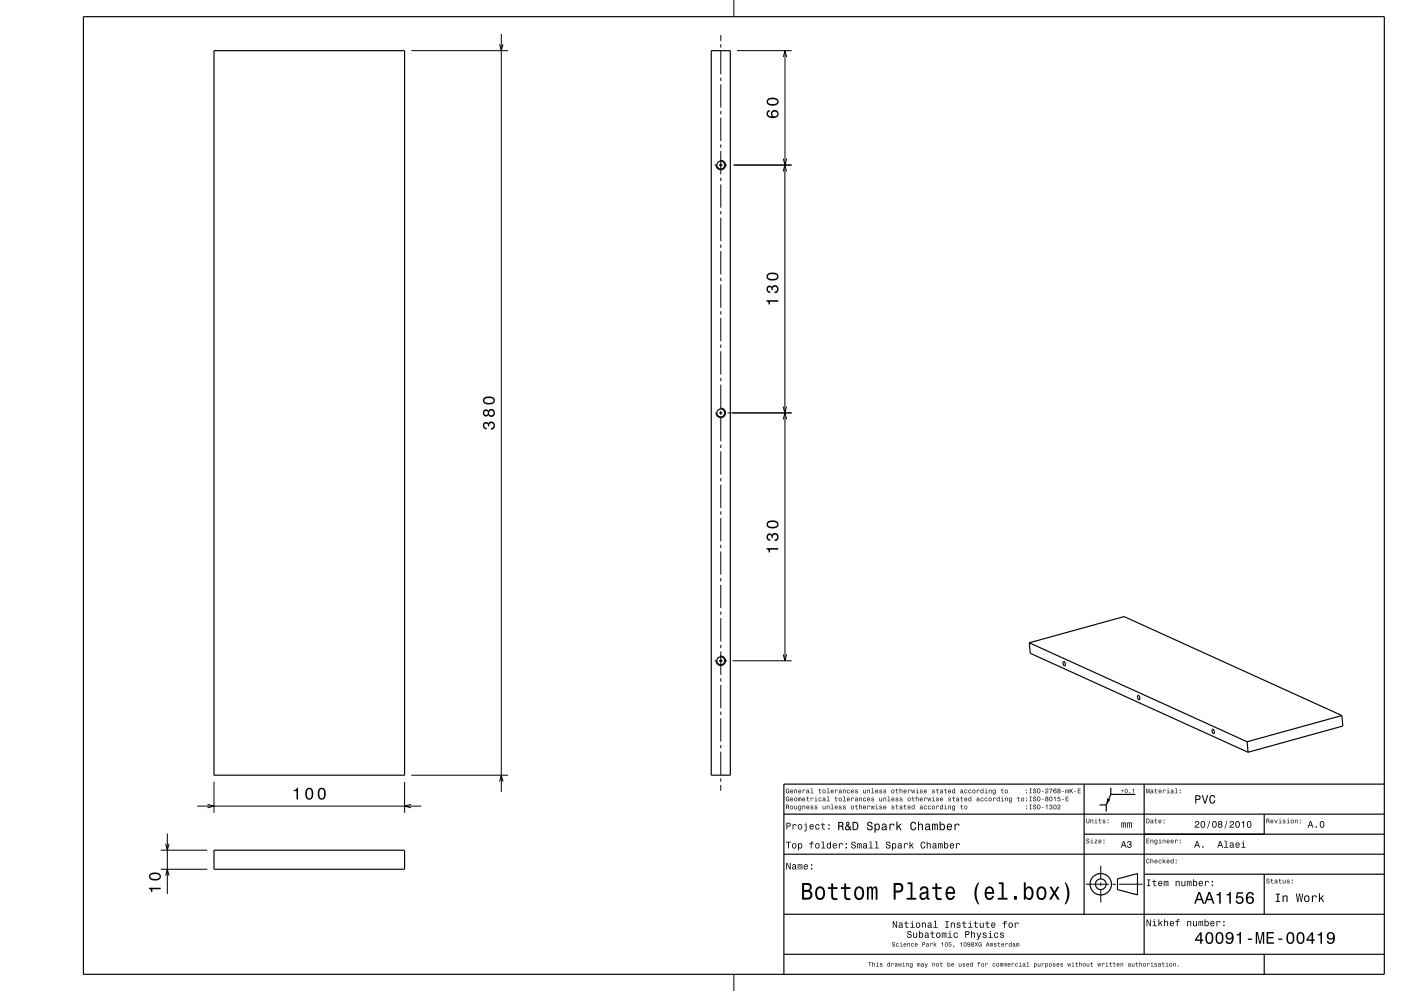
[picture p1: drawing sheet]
<svg xmlns="http://www.w3.org/2000/svg" width="420mm" height="297mm" viewBox="0 0 420 297" stroke-linecap="round" stroke-linejoin="round" font-family="sans-serif">
<g fill="none" stroke="#000" stroke-width=".3">
<path d="M123.3 15.2h29M149.8 13.3l.5 1.9 .5-1.9M150.3 10.2v227.1M216.1 10.5v1.8M216.1 13.3v1M216.1 15.3v7M220 0v5M220.9 15.2h16.4M234.8 17.1l.5-1.9 .5 1.9M235.3 15.2v34.3M216.1 23.3v1M216.1 25.3v7"/>
<path d="M216.1 33.3v1M216.1 35.3v7M214.2 49.5h.4M215.6 49.5h1M215.8 48.1a1.43 1.43 0 0 1 1.7 1.3 1.43 1.43 0 0 1-1.5 1.5 1.43 1.43 0 0 1-1.3-1.7M216.1 43.3v1M216.1 45.3v7M216.1 53.3v1M216.1 55.3v7M217.6 49.5h.3M219.9 49.5h17.4M234.8 51.4l.5-1.9 .5 1.9"/>
<path d="M234.8 47.5l.5 2 .5-2M235.3 49.5v74.3M216.1 63.3v1M216.1 65.3v7M216.1 73.3v1M216.1 75.3v7M216.1 83.3v1M216.1 85.3v7M216.1 93.3v1M216.1 95.3v7M216.1 103.3v1M216.1 105.3v7"/>
<path d="M216.1 113.3v1M216.1 115.3v7M214.5 123.8h.1M215.6 123.8h1M215.8 122.4a1.43 1.43 0 0 1 1.7 1.3 1.43 1.43 0 0 1-1.5 1.5 1.43 1.43 0 0 1-1.3-1.7M216.1 123.3v1M216.1 125.3v7M216.1 133.3v1M216.1 135.3v7M217.6 123.8h.1M218.1 123.8h19.2M234.8 121.8l.5 2 .5-2"/>
<path d="M234.8 125.7l.5-1.9 .5 1.9M235.3 123.8v74.2M216.1 143.3v1M216.1 145.3v7M216.1 153.3v1M216.1 155.3v7M216.1 163.3v1M216.1 165.3v7M216.1 173.3v1M216.1 175.3v7M214.2 198h.4M215.6 198h1"/>
<path d="M215.8 196.6a1.43 1.43 0 0 1 1.7 1.4 1.43 1.43 0 0 1-1.5 1.5 1.43 1.43 0 0 1-1.3-1.7M216.1 183.3v1M216.1 185.3v7M216.1 193.3v1M216.1 195.3v7M217.6 198h.3M219.6 198h17.7M234.8 196.1l.5 1.9 .5-1.9M216.1 203.3v1M216.1 205.3v7M216.1 213.3v1M216.1 215.3v7"/>
<path d="M64.1 234.3v9.3M121.3 234.3v9.3M123.3 232.3h29M149.8 234.3l.5-2 .5 2M216.1 223.3v1M216.1 225.3v7M216.1 233.3v1M216.1 235.3v1.7M48.2 254.8h13.9M49.6 252.9l.6 1.9 .5-1.9M50.2 249.8v18.1M59.2 241.6h67.1"/>
<path d="M62.2 241.1l1.9 .5-1.9 .5M123.2 241.1l-1.9 .5 1.9 .5M330 259.5v4M48.2 260.5h13.9M49.6 262.4l.6-1.9 .5 1.9M325.5 265h7M330 264.5v1M330 266.5v4M333.5 265h1M335.5 265h7M220 292v5"/>
</g>
<g fill="none" stroke="#000" stroke-width=".35">
<path d="M25 5h390v287h-390zM64.1 15.2h57.2v217.1h-57.2zM213.2 15.2h5.7v217.1h-5.7zM308.6 192.6l.3 3.2 65.2 29.6M308.6 192.6l28.4-7.8 65.3 29.7M308.6 192.6l65.3 29.7M318.7 198.3a.71 .71 0 0 1 .6 .5 .71 .71 0 0 1-.2 .8l-.4-.7zM341.1 208.5a.71 .71 0 0 1 .6 .5 .71 .71 0 0 1-.2 .7l-.4-.4zM363.4 218.6a.71 .71 0 0 1 .6 .5 .71 .71 0 0 1-.2 .8l-.4-.5zM402.3 214.5l.3 3.1-28.5 7.8M402.3 214.5l-28.4 7.8M325 235v39"/>
<path d="M333 236.1v2M340.3 238.1h-7.3l-1.4 3.1M343 235v51M373.9 222.3l.2 3.1M415 235h-180v57M64.1 254.8h57.2v5.7h-57.2zM235 256h180M235 244h180M325 250h90M329.6 241.2h2M331.6 241.2v2M379 244v6"/>
<path d="M235 274h180M335 263.4l6-1.6v6.4l-6-1.6zM343 262h72M379 262v12M235 286h180M379 286v6"/>
<circle cx="216.1" cy="49.5" r="1.18"/>
<circle cx="216.1" cy="123.8" r="1.18"/>
<circle cx="216.1" cy="198" r="1.18"/>
<circle cx="330" cy="265" r="3.2"/>
<circle cx="330" cy="265" r="1.6"/>
</g>
<g fill="#000">
<path d="M230.1 33.3a1.44 1.44 0 0 0 .1 1.7 1.44 1.44 0 0 0 1.6 .4 1.26 1.26 0 0 0 1.6-.9 1.26 1.26 0 0 0-1.1-1.5 1.11 1.11 0 0 0-1.1 .7 1.11 1.11 0 0 0 .3 1.2 1.02 1.02 0 0 1-1.3-.8l.2-.5 .4-.2v-.4zM231.5 34.2a.75 .75 0 0 1 1.5 0 .75 .75 0 0 1-1.5 0zM230.3 29.6a1.13 1.13 0 0 0-.5 1.2 1.13 1.13 0 0 0 1 .8 1.9 1.9 0 0 0 2.6-1.1 2.03 2.03 0 0 0-3.1-.9zM230.3 30.1a2.37 2.37 0 0 1 2.6 0v.7a2.38 2.38 0 0 1-2.6 0z" fill-rule="evenodd"/>
<path d="M229.8 90v.3a.77 .77 0 0 1 .6 1h.4v-.9h2.5v-.4zM230 85.9a1.17 1.17 0 0 0-.2 1.2 1.17 1.17 0 0 0 1.1 .7v-.4a.62 .62 0 0 1-.7-.4 .62 .62 0 0 1 .2-.8 .62 .62 0 0 1 .8 .2l.1 .5h.4a.74 .74 0 0 1 .6-.9 .74 .74 0 0 1 .8 .7 .74 .74 0 0 1-.9 .7v.5a1.18 1.18 0 0 0 1.2-1.5 1.18 1.18 0 0 0-1.8-.6l-.2 .2a.86 .86 0 0 0-1.4-.1zM230.2 82a1.13 1.13 0 0 0-.4 1.2 1.13 1.13 0 0 0 1 .8 1.9 1.9 0 0 0 2.6-1.1 2.03 2.03 0 0 0-3.2-.9zM230.3 82.5a2.38 2.38 0 0 1 2.6 0v.7a2.37 2.37 0 0 1-2.6 0z" fill-rule="evenodd"/>
<path d="M145 126.7a1.17 1.17 0 0 0-.2 1.3 1.17 1.17 0 0 0 1.1 .7v-.5a.62 .62 0 0 1-.7-.3 .62 .62 0 0 1 .2-.8 .62 .62 0 0 1 .8 .2l.1 .5h.4a.74 .74 0 0 1 .6-1 .74 .74 0 0 1 .8 .8 .74 .74 0 0 1-.9 .7v.5a1.18 1.18 0 0 0 1.2-1.6 1.18 1.18 0 0 0-1.9-.5l-.1 .2a.86 .86 0 0 0-1.4-.2zM145 123a1 1 0 0 0-.1 1.5 1 1 0 0 0 1.5-.1 1.09 1.09 0 0 0 1.6 .2 1.09 1.09 0 0 0 0-1.7 1.09 1.09 0 0 0-1.6 .2l-.7-.4zM146.6 123.8a.71 .71 0 0 1 1.4 0 .71 .71 0 0 1-1.4 0zM145.1 123.8a.6 .6 0 0 1 1.2 0 .6 .6 0 0 1-1.2 0zM145.2 119.1a1.13 1.13 0 0 0-.4 1.2 1.13 1.13 0 0 0 1 .9 1.9 1.9 0 0 0 2.6-1.2 2.03 2.03 0 0 0-3.2-.9zM145.3 119.7a2.37 2.37 0 0 1 2.6 0v.7a2.37 2.37 0 0 1-2.6 0z" fill-rule="evenodd"/>
<path d="M229.8 164.3v.3a.77 .77 0 0 1 .7 .9h.3v-.8h2.5v-.4zM230 160.1a1.17 1.17 0 0 0-.1 1.3 1.17 1.17 0 0 0 1.1 .7v-.5a.62 .62 0 0 1-.8-.3 .62 .62 0 0 1 .3-.8 .62 .62 0 0 1 .8 .2v.5h.4a.72 .72 0 0 1 .4-.9 .72 .72 0 0 1 1 .4 .72 .72 0 0 1-.5 .9l-.4 .1v.5a1.18 1.18 0 0 0 1.2-1.5 1.18 1.18 0 0 0-1.8-.6l-.2 .2a.86 .86 0 0 0-1.4-.2zM230.3 156.3a1.13 1.13 0 0 0-.5 1.2 1.13 1.13 0 0 0 1 .8 1.9 1.9 0 0 0 2.6-1.1 2.03 2.03 0 0 0-3.1-.9zM230.3 156.8a2.37 2.37 0 0 1 2.6 0v.7a2.38 2.38 0 0 1-2.6 0z" fill-rule="evenodd"/>
<path d="M88.1 236.7v.4h.8v2.5h.5v-3.5h-.4a.77 .77 0 0 1-.9 .6zM91.8 236.5a2.02 2.02 0 0 0 .9 3.2 2.03 2.03 0 0 0 .9-3.2 1.11 1.11 0 0 0-1.8 0zM92.4 236.6h.7a2.37 2.37 0 0 1 0 2.6h-.7a2.38 2.38 0 0 1 0-2.6zM95.6 236.5a2.02 2.02 0 0 0 .9 3.2 2.04 2.04 0 0 0 .9-3.2 1.11 1.11 0 0 0-1.8 0zM96.1 236.6h.7a2.37 2.37 0 0 1 0 2.6h-.7a2.38 2.38 0 0 1 0-2.6z" fill-rule="evenodd"/>
<path d="M235.7 236.5a.67 .67 0 0 0-.2 .9 .67 .67 0 0 0 .9 .3h.2v-.7h-.5v.2h.3l-.2 .4a.49 .49 0 0 1-.5-.6 .49 .49 0 0 1 .7-.4l.2 .2-.3-.5zM237 236.8a.54 .54 0 0 0-.1 .8 .54 .54 0 0 0 .8 0l.1-.2a.37 .37 0 0 1-.5 .2 .37 .37 0 0 1-.2-.3l.7-.1-.3-.5zM237.1 236.9l.3-.1 .2 .3h-.5zM238.1 236.7v1h.2v-.6a.25 .25 0 0 1 .2-.3 .25 .25 0 0 1 .3 .3v.6h.2v-.7a.36 .36 0 0 0-.3-.4 .36 .36 0 0 0-.4 .2zM239.4 236.8a.53 .53 0 0 0-.1 .8 .53 .53 0 0 0 .8 0l.1-.2a.37 .37 0 0 1-.4 .2 .37 .37 0 0 1-.3-.3l.7-.1-.3-.5zM239.6 236.9l.3-.1 .1 .3h-.5zM240.6 236.7v1h.2l.1-.8 .6 .1a.36 .36 0 0 0-.3-.4 .36 .36 0 0 0-.4 .2zM241.9 236.7l-.1 .3 .5-.2 .1 .3a.39 .39 0 0 0-.6 .1 .39 .39 0 0 0 .3 .6l.3-.2 .3 .1-.1-.8-.3-.3zM241.9 237.4a.25 .25 0 0 1 .5 0 .25 .25 0 0 1-.5 0zM243 236.3l.3 .1v1.2l-.3 .1h.9l-.4-.1v-1.3zM245.6 236.4v.3l-.3 .1h.3l.1 .9 .5 .1-.4-.4v-.6l.4-.1h-.4v-.3zM246.6 237.2a.53 .53 0 0 0 1 0 .53 .53 0 0 0-1 0zM246.8 236.9l.1-.1a.37 .37 0 0 1 .4 .4 .37 .37 0 0 1-.5 .3zM247.9 236.3l.3 .1v1.2l-.4 .1h.9l-.3-.1v-1.3zM249.1 236.8a.53 .53 0 0 0 0 .8 .53 .53 0 0 0 .7 0l.1-.2a.37 .37 0 0 1-.4 .2 .37 .37 0 0 1-.3-.3l.7-.1-.2-.5zM249.3 236.9l.3-.1 .1 .3h-.5zM250.3 236.7v1h.2l.1-.8 .6 .1a.36 .36 0 0 0-.3-.4 .36 .36 0 0 0-.4 .2zM251.6 236.7l-.1 .3 .5-.2 .1 .3a.39 .39 0 0 0-.6 .1 .39 .39 0 0 0 .3 .6l.3-.2 .3 .1-.1-.8-.2-.3zM251.6 237.4a.25 .25 0 0 1 .5 0 .25 .25 0 0 1-.5 0zM252.7 236.7v1h.2v-.6a.25 .25 0 0 1 .2-.3 .25 .25 0 0 1 .3 .3v.6h.1v-.7a.36 .36 0 0 0-.2-.4 .36 .36 0 0 0-.4 .2zM254 236.8a.53 .53 0 0 0-.1 .8 .53 .53 0 0 0 .8-.1l-.1-.1a.3 .3 0 0 1-.4 0 .3 .3 0 0 1-.1-.4 .3 .3 0 0 1 .5 0h.2l-.3-.3zM255.2 236.8a.53 .53 0 0 0-.1 .8 .53 .53 0 0 0 .8 0l.1-.2a.37 .37 0 0 1-.4 .2 .37 .37 0 0 1-.3-.3l.7-.1-.3-.5zM255.4 236.9l.3-.1 .1 .3h-.5zM256.4 236.7v.4l.6 .3-.2 .2-.5-.2a.39 .39 0 0 0 .6 .4 .39 .39 0 0 0 .1-.6l-.5-.3 .2-.1 .5 .1-.2-.2zM258.8 236.7v.7a.35 .35 0 0 0 .2 .4 .35 .35 0 0 0 .4-.2l.2 .1v-1h-.2v.7l-.3 .2-.2-.1v-.8zM260 236.7v1h.2v-.6a.25 .25 0 0 1 .2-.3 .25 .25 0 0 1 .2 .3v.6h.2v-.7a.35 .35 0 0 0-.2-.4 .35 .35 0 0 0-.5 .2zM261.3 236.3l.2 .1v1.2l-.3 .1h.9l-.4-.1v-1.3zM262.5 236.8a.54 .54 0 0 0-.1 .8 .54 .54 0 0 0 .8 0l.1-.2a.37 .37 0 0 1-.5 .2 .37 .37 0 0 1-.2-.3l.7-.1-.3-.5zM262.6 236.9l.3-.1 .2 .3h-.5zM263.7 236.7v.4l.6 .3-.3 .2-.4-.2a.39 .39 0 0 0 .5 .4 .39 .39 0 0 0 .2-.6l-.5-.3 .2-.1 .4 .1-.1-.2zM265 236.7l-.1 .4 .6 .3-.2 .2-.5-.2a.39 .39 0 0 0 .6 .4 .39 .39 0 0 0 .1-.6l-.5-.3 .2-.1 .5 .1-.2-.2zM267.2 237.2a.55 .55 0 0 0 1.1 0 .55 .55 0 0 0-1.1 0zM267.5 236.9l.1-.1a.37 .37 0 0 1 .4 .4 .37 .37 0 0 1-.5 .3zM268.7 236.4v.3l-.3 .1h.3l.1 .9 .5 .1-.4-.4v-.6l.4-.1h-.4v-.3zM269.7 236.3v1.4h.2v-.6a.25 .25 0 0 1 .2-.3 .25 .25 0 0 1 .3 .3v.6h.1v-.7a.35 .35 0 0 0-.2-.4 .35 .35 0 0 0-.4 .2v-.5zM271 236.8a.53 .53 0 0 0-.1 .8 .53 .53 0 0 0 .8 0l.1-.2a.37 .37 0 0 1-.5 .2 .37 .37 0 0 1-.2-.3l.7-.1-.3-.5zM271.1 236.9l.3-.1 .2 .3h-.5zM272.2 236.7v1h.2v-.8l.6 .1a.36 .36 0 0 0-.2-.4 .36 .36 0 0 0-.4 .2zM273.2 236.7l.2 1h.2l.2-.9 .1 .9h.2l.3-1h-.2l-.2 .9-.2-.9h-.1l-.2 .9-.2-.9zM274.6 236.7l.3 .1v.8l-.3 .1h.9l-.4-.1v-.9zM274.9 236.3l.2 .2zM275.9 236.7v.4l.5 .3-.2 .2-.4-.2a.39 .39 0 0 0 .5 .4 .39 .39 0 0 0 .1-.6l-.4-.3 .2-.1 .4 .1-.1-.2zM277.1 236.8a.54 .54 0 0 0-.1 .8 .54 .54 0 0 0 .8 0v-.2a.37 .37 0 0 1-.4 .2 .37 .37 0 0 1-.3-.3l.7-.1-.2-.5zM277.2 236.9l.3-.1 .2 .3h-.6zM279.5 236.7v.4l.6 .3-.3 .2-.4-.2a.39 .39 0 0 0 .5 .4 .39 .39 0 0 0 .2-.6l-.5-.3 .2-.1 .4 .1-.1-.2zM280.9 236.4v.3l-.3 .1h.3v.9l.5 .1-.4-.4v-.6l.4-.1h-.4v-.3zM282 236.7l-.2 .3 .5-.2 .1 .3a.39 .39 0 0 0-.6 .1 .39 .39 0 0 0 .3 .6l.6-.2-.2-.9zM282 237.4a.25 .25 0 0 1 .5 0 .25 .25 0 0 1-.5 0zM283.3 236.4v.3l-.3 .1h.3l.1 .9 .5 .1-.4-.4v-.6l.4-.1h-.4v-.3zM284.4 236.8a.53 .53 0 0 0-.1 .8 .53 .53 0 0 0 .8 0v-.2a.37 .37 0 0 1-.4 .2 .37 .37 0 0 1-.3-.3l.7-.1-.2-.5zM284.5 236.9l.3-.1 .1 .3h-.5zM285.5 236.8a.51 .51 0 0 0-.1 .7 .51 .51 0 0 0 .7 .1l.2 .1v-1.4h-.2v.5l-.3-.2zM285.7 236.9l.1-.1a.36 .36 0 0 1 .3 .4 .36 .36 0 0 1-.4 .3zM288 236.7l-.1 .3 .5-.2 .1 .3a.39 .39 0 0 0-.6 .1 .39 .39 0 0 0 .3 .6l.6-.2-.2-.9zM288.1 237.4a.24 .24 0 0 1 .4 0 .24 .24 0 0 1-.4 0zM289.2 236.8a.53 .53 0 0 0-.1 .8 .53 .53 0 0 0 .9-.1l-.2-.1a.3 .3 0 0 1-.4 0 .3 .3 0 0 1 0-.4 .3 .3 0 0 1 .4 0h.2l-.3-.3zM290.4 236.8a.53 .53 0 0 0 0 .8 .53 .53 0 0 0 .8-.1l-.2-.1a.3 .3 0 0 1-.4 0 .3 .3 0 0 1 0-.4 .3 .3 0 0 1 .4 0h.2l-.3-.3zM291.5 237.2a.55 .55 0 0 0 1.1 0 .55 .55 0 0 0-1.1 0zM291.8 236.9v-.1a.37 .37 0 0 1 .5 .4 .37 .37 0 0 1-.5 .3zM292.8 236.7v1h.2l.1-.8 .6 .1a.36 .36 0 0 0-.3-.4 .36 .36 0 0 0-.4 .2zM294 236.8a.51 .51 0 0 0-.1 .7 .51 .51 0 0 0 .7 .1l.2 .1v-1.4h-.1v.5l-.4-.2zM294.2 236.9l.1-.1a.36 .36 0 0 1 .3 .4 .36 .36 0 0 1-.4 .3zM295.3 236.7l.3 .1v.8l-.4 .1h.9l-.4-.1v-.9zM295.6 236.3l.1 .2zM296.4 236.7v1h.2v-.6a.25 .25 0 0 1 .2-.3 .25 .25 0 0 1 .3 .3v.6h.2v-.7a.35 .35 0 0 0-.3-.4 .35 .35 0 0 0-.4 .2zM297.7 236.8a.51 .51 0 0 0-.1 .7 .51 .51 0 0 0 .7 .1 .38 .38 0 0 1-.2 .4 .38 .38 0 0 1-.5-.2 .44 .44 0 0 0 .5 .4 .44 .44 0 0 0 .4-.5v-1zM297.8 236.9l.1-.1a.36 .36 0 0 1 .4 .4 .36 .36 0 0 1-.5 .3zM300.3 236.4v.3l-.3 .1h.3l.1 .9 .5 .1-.4-.4v-.6l.4-.1h-.4v-.3zM301.2 237.2a.55 .55 0 0 0 1.1 0 .55 .55 0 0 0-1.1 0zM301.5 236.9l.1-.1a.37 .37 0 0 1 .4 .4 .37 .37 0 0 1-.5 .3zM307.6 237.4v.3h.3v-.3zM307.6 236.7v.3h.3v-.3zM308.6 236.3l.3 .2v1.1l-.3 .1h.7l-.2-.1v-1.1l.2-.2zM309.8 236.4a.56 .56 0 0 0 .1 .7 .56 .56 0 0 0 .6 .2 .31 .31 0 0 1-.3 .3 .31 .31 0 0 1-.3-.3h-.2a.5 .5 0 0 0 .5 .5 .5 .5 0 0 0 .5-.6 .5 .5 0 0 0-.7-.3 .26 .26 0 0 1 .2-.4 .26 .26 0 0 1 .3 .3l.1-.2-.2-.3zM311 236.5a.66 .66 0 0 0-.1 .9 .66 .66 0 0 0 .9 .2 .66 .66 0 0 0 .1-.9 .66 .66 0 0 0-.9-.2zM311.3 236.5a.54 .54 0 0 1 .4 .5 .54 .54 0 0 1-.4 .6l-.2-.6zM312.4 237.1v.2h.5v-.2zM313.5 236.5l-.1 .3h.2a.3 .3 0 0 1 .3-.3 .3 .3 0 0 1 .3 .4 .3 .3 0 0 1-.4 .2l-.5 .6h1v-.1h-.8l.2-.2a.52 .52 0 0 0 .6-.5 .52 .52 0 0 0-.7-.5zM314.6 236.4v.2h.7l-.5 .8v.3h.2l.5-1.3zM316 236.4a.64 .64 0 0 0-.2 1 .64 .64 0 0 0 .9 .1l-.1-.5h-.6v-.2a.41 .41 0 0 1 .4-.3 .41 .41 0 0 1 .3 .2l-.2-.3zM316 237.3a.3 .3 0 0 1 .6 0 .3 .3 0 0 1-.6 0zM317.2 236.4v.6a.44 .44 0 0 0-.1 .6 .44 .44 0 0 0 .7 0 .44 .44 0 0 0-.1-.6 .4 .4 0 0 0 .1-.6 .4 .4 0 0 0-.6 0zM317.2 237.4a.3 .3 0 0 1 .6 0 .3 .3 0 0 1-.6 0zM317.2 236.7a.25 .25 0 0 1 .5 0 .25 .25 0 0 1-.5 0zM318.4 237.1v.2h.5v-.2zM319.4 236.7v1h.2l.1-.9 .1 .9 .3-.9 .1 .9h.2l-.1-1.1zM320.7 236.3v1.4h.2l.1-.6 .5 .6h.2l-.5-.8 .5-.6h-.2l-.6 .7v-.7zM322.1 237.1v.2h.5v-.2zM323.1 236.3v1.4h.9v-.1h-.7v-.5h.6v-.2h-.6v-.4h.7v-.2z" fill-rule="evenodd"/>
<path d="M235.7 238.9a.67 .67 0 0 0-.2 .9 .67 .67 0 0 0 .9 .3h.2v-.7h-.5l.3 .2-.2 .4a.49 .49 0 0 1-.5-.6 .49 .49 0 0 1 .7-.4l.2 .2-.3-.5zM237 239.2a.54 .54 0 0 0-.1 .8 .54 .54 0 0 0 .8 0l.1-.2a.37 .37 0 0 1-.5 .2 .37 .37 0 0 1-.2-.3l.7-.1-.3-.5zM237.1 239.3l.3-.1 .2 .3h-.5zM238.1 239.6a.53 .53 0 0 0 1 0 .53 .53 0 0 0-1 0zM238.3 239.3a.33 .33 0 0 1 .5 .1 .33 .33 0 0 1-.1 .4 .33 .33 0 0 1-.4 0zM239.3 239.1v1h.1l.2-.9 .1 .9 .3-.9 .1 .9h.1l-.1-1.1zM240.6 239.2a.53 .53 0 0 0 0 .8 .53 .53 0 0 0 .7 0l.1-.2a.37 .37 0 0 1-.4 .2 .37 .37 0 0 1-.3-.3l.7-.1-.2-.5zM240.8 239.3l.3-.1 .1 .3h-.5zM242 238.8v.3l-.3 .1h.3l.1 .9 .5 .1-.4-.4v-.6l.4-.1h-.4v-.3zM243 239.1v1h.2l.1-.8 .6 .1a.36 .36 0 0 0-.3-.4 .36 .36 0 0 0-.4 .2zM244.3 239.1l.3 .1v.8l-.4 .1h.9l-.4-.1v-.9zM244.6 238.7l.1 .2zM245.5 239.2a.53 .53 0 0 0-.1 .8 .53 .53 0 0 0 .8-.1l-.1-.1a.3 .3 0 0 1-.4 0 .3 .3 0 0 1-.1-.4 .3 .3 0 0 1 .5 0h.2l-.3-.3zM246.7 239.1l-.1 .3 .5-.2 .1 .3a.39 .39 0 0 0-.6 .1 .39 .39 0 0 0 .3 .6l.4-.2 .2 .1-.1-.8-.2-.3zM246.8 239.8a.24 .24 0 0 1 .4 0 .24 .24 0 0 1-.4 0zM247.9 238.7l.3 .1v1.2l-.4 .1h.9l-.3-.1v-1.3zM250.5 238.8v.3l-.3 .1h.3l.1 .9 .5 .1-.4-.4v-.6l.4-.1h-.4v-.3zM251.4 239.6a.55 .55 0 0 0 1.1 0 .55 .55 0 0 0-1.1 0zM251.7 239.3l.1-.1a.37 .37 0 0 1 .4 .4 .37 .37 0 0 1-.5 .3zM252.8 238.7l.2 .1v1.2l-.3 .1h.9l-.4-.1v-1.3zM254 239.2a.53 .53 0 0 0-.1 .8 .53 .53 0 0 0 .8 0l.1-.2a.37 .37 0 0 1-.5 .2 .37 .37 0 0 1-.2-.3l.7-.1-.3-.5zM254.1 239.3l.3-.1 .2 .3h-.5zM255.2 239.1v1h.2v-.8l.6 .1a.36 .36 0 0 0-.2-.4 .36 .36 0 0 0-.5 .2zM256.4 239.1l-.1 .3 .5-.2 .1 .3a.39 .39 0 0 0-.6 .1 .39 .39 0 0 0 .3 .6l.4-.2 .2 .1-.1-.8-.2-.3zM256.5 239.8a.25 .25 0 0 1 .5 0 .25 .25 0 0 1-.5 0zM257.5 239.1v1h.2v-.7l.3-.2 .2 .9h.2v-.7a.36 .36 0 0 0-.3-.4 .36 .36 0 0 0-.4 .2zM258.9 239.2a.53 .53 0 0 0-.1 .8 .53 .53 0 0 0 .8-.1l-.1-.1a.3 .3 0 0 1-.5 0 .3 .3 0 0 1 0-.4 .3 .3 0 0 1 .5 0h.1l-.2-.3zM260.1 239.2a.53 .53 0 0 0-.1 .8 .53 .53 0 0 0 .8 0v-.2a.37 .37 0 0 1-.4 .2 .37 .37 0 0 1-.3-.3l.7-.1-.2-.5zM260.2 239.3l.3-.1 .2 .3h-.6zM261.3 239.1v.4l.6 .3-.3 .2-.4-.2a.39 .39 0 0 0 .5 .4 .39 .39 0 0 0 .2-.6l-.5-.3 .2-.1 .4 .1-.1-.2zM263.6 239.1v.7a.35 .35 0 0 0 .3 .4 .35 .35 0 0 0 .4-.2l.2 .1v-1h-.2v.7l-.3 .2-.2-.1v-.8zM264.8 239.1v1h.2v-.7l.3-.2 .2 .9h.2v-.7a.35 .35 0 0 0-.3-.4 .35 .35 0 0 0-.4 .2zM266.1 238.7l.3 .1v1.2l-.4 .1h.9l-.3-.1v-1.3zM267.4 239.2a.54 .54 0 0 0-.1 .8 .54 .54 0 0 0 .8 0v-.2a.37 .37 0 0 1-.4 .2 .37 .37 0 0 1-.3-.3l.7-.1-.2-.5zM267.5 239.3l.3-.1 .1 .3h-.5zM268.6 239.1v.4l.6 .3-.3 .2-.4-.2a.39 .39 0 0 0 .5 .4 .39 .39 0 0 0 .1-.6l-.4-.3 .2-.1 .4 .1-.1-.2zM269.8 239.1v.4l.6 .3-.3 .2-.4-.2a.39 .39 0 0 0 .5 .4 .39 .39 0 0 0 .2-.6l-.5-.3 .2-.1 .4 .1-.1-.2zM272.1 239.6a.53 .53 0 0 0 1 0 .53 .53 0 0 0-1 0zM272.3 239.3l.1-.1a.37 .37 0 0 1 .4 .4 .37 .37 0 0 1-.5 .3zM273.6 238.8v.3l-.3 .1h.3v.9l.6 .1-.4-.4v-.6l.4-.1h-.4v-.3zM274.5 238.7v1.4h.2v-.7l.3-.2 .2 .9h.2v-.7a.35 .35 0 0 0-.2-.4 .35 .35 0 0 0-.5 .2v-.5zM275.9 239.2a.53 .53 0 0 0-.1 .8 .53 .53 0 0 0 .8 0v-.2a.37 .37 0 0 1-.4 .2 .37 .37 0 0 1-.3-.3l.7-.1-.2-.5zM276 239.3l.3-.1 .1 .3h-.5zM277 239.1v1h.2l.1-.8 .6 .1a.36 .36 0 0 0-.3-.4 .36 .36 0 0 0-.4 .2zM278 239.1l.3 1h.2l.1-.9 .2 .9h.1l.3-1h-.2l-.1 .9-.2-.9h-.2l-.1 .9-.2-.9zM279.5 239.1l.3 .1v.8l-.4 .1h.9l-.3-.1v-.9zM279.8 238.7l.2 .2zM280.7 239.1v.4l.6 .3-.2 .2-.5-.2a.39 .39 0 0 0 .5 .4 .39 .39 0 0 0 .2-.6l-.5-.3 .2-.1 .4 .1-.1-.2zM281.9 239.2a.54 .54 0 0 0-.1 .8 .54 .54 0 0 0 .8 0l.1-.2a.37 .37 0 0 1-.4 .2 .37 .37 0 0 1-.3-.3l.7-.1-.3-.5zM282.1 239.3l.3-.1 .1 .3h-.5zM284.4 239.1v.4l.5 .3-.2 .2-.4-.2a.39 .39 0 0 0 .5 .4 .39 .39 0 0 0 .1-.6l-.4-.3 .2-.1 .4 .1-.1-.2zM285.7 238.8v.3l-.3 .1h.3l.1 .9 .5 .1-.4-.4v-.6l.4-.1h-.4v-.3zM286.8 239.1l-.1 .3 .5-.2 .1 .3a.39 .39 0 0 0-.6 .1 .39 .39 0 0 0 .3 .6l.6-.2-.2-.9zM286.8 239.8a.25 .25 0 0 1 .5 0 .25 .25 0 0 1-.5 0zM288.1 238.8v.3l-.3 .1h.3l.1 .9 .5 .1-.4-.4v-.6l.4-.1h-.4v-.3zM289.2 239.2a.53 .53 0 0 0-.1 .8 .53 .53 0 0 0 .8 0l.1-.2a.37 .37 0 0 1-.4 .2 .37 .37 0 0 1-.3-.3l.7-.1-.3-.5zM289.4 239.3l.3-.1 .1 .3h-.5zM290.4 239.2a.51 .51 0 0 0-.1 .7 .51 .51 0 0 0 .7 .1l.2 .1v-1.4h-.2v.5l-.3-.2zM290.5 239.3l.1-.1a.36 .36 0 0 1 .4 .4 .36 .36 0 0 1-.5 .3zM292.9 239.1l-.1 .3 .5-.2 .1 .3a.39 .39 0 0 0-.6 .1 .39 .39 0 0 0 .3 .6l.6-.2-.2-.9zM292.9 239.8a.25 .25 0 0 1 .5 0 .25 .25 0 0 1-.5 0zM294.1 239.2a.53 .53 0 0 0-.1 .8 .53 .53 0 0 0 .8-.1l-.1-.1a.3 .3 0 0 1-.5 0 .3 .3 0 0 1 0-.4 .3 .3 0 0 1 .5 0h.1l-.2-.3zM295.3 239.2a.53 .53 0 0 0-.1 .8 .53 .53 0 0 0 .8-.1l-.1-.1a.3 .3 0 0 1-.5 0 .3 .3 0 0 1 0-.4 .3 .3 0 0 1 .5 0h.2l-.3-.3zM296.4 239.6a.53 .53 0 0 0 1 0 .53 .53 0 0 0-1 0zM296.6 239.3l.1-.1a.37 .37 0 0 1 .4 .4 .37 .37 0 0 1-.5 .3zM297.7 239.1v1h.2v-.8l.6 .1a.36 .36 0 0 0-.2-.4 .36 .36 0 0 0-.4 .2zM298.9 239.2a.51 .51 0 0 0-.1 .7 .51 .51 0 0 0 .7 .1l.2 .1v-1.4h-.2v.5l-.3-.2zM299 239.3l.1-.1a.36 .36 0 0 1 .4 .4 .36 .36 0 0 1-.5 .3zM300.1 239.1l.3 .1v.8l-.3 .1h.9l-.4-.1v-.9zM300.4 238.7l.2 .2zM301.3 239.1v1h.1l.1-.7 .2-.2 .2 .9h.2v-.7a.35 .35 0 0 0-.2-.4 .35 .35 0 0 0-.5 .2zM302.5 239.2a.51 .51 0 0 0-.1 .7 .51 .51 0 0 0 .8 .1 .38 .38 0 0 1-.3 .4 .38 .38 0 0 1-.4-.2 .44 .44 0 0 0 .5 .4 .44 .44 0 0 0 .3-.5v-1l-.1 .1-.4-.2zM302.7 239.3l.1-.1a.36 .36 0 0 1 .4 .4 .36 .36 0 0 1-.5 .3zM305.1 238.8v.3l-.3 .1h.3l.1 .9 .5 .1-.4-.4v-.6l.4-.1h-.4v-.3zM306.1 239.6a.53 .53 0 0 0 1 0 .53 .53 0 0 0-1 0zM306.3 239.3l.1-.1a.37 .37 0 0 1 .4 .4 .37 .37 0 0 1-.5 .3zM307.6 239.8v.3h.3v-.3zM307.6 239.1v.3h.3v-.3zM308.6 238.7l.3 .2v1.1l-.3 .1h.7l-.2-.1v-1.1l.2-.2zM309.8 238.8a.56 .56 0 0 0 .1 .7 .56 .56 0 0 0 .6 .2 .31 .31 0 0 1-.3 .3 .31 .31 0 0 1-.3-.3h-.2a.5 .5 0 0 0 .5 .5 .5 .5 0 0 0 .5-.6 .5 .5 0 0 0-.7-.3 .26 .26 0 0 1 .2-.4 .26 .26 0 0 1 .3 .3l.1-.2-.2-.3zM311 238.9a.66 .66 0 0 0-.1 .9 .66 .66 0 0 0 .9 .2 .66 .66 0 0 0 .1-.9 .66 .66 0 0 0-.9-.2zM311.3 238.9a.54 .54 0 0 1 .4 .5 .54 .54 0 0 1-.4 .6l-.2-.6zM312.4 239.5v.2h.5v-.2zM313.5 238.8l-.1 .4 .2 .2a.44 .44 0 0 0-.1 .6 .44 .44 0 0 0 .7 0 .44 .44 0 0 0-.1-.6 .4 .4 0 0 0 0-.6 .4 .4 0 0 0-.6 0zM313.5 239.8a.3 .3 0 0 1 .6 0 .3 .3 0 0 1-.6 0zM313.6 239.1a.25 .25 0 0 1 .5 0 .25 .25 0 0 1-.5 0zM314.7 238.9l-.1 .9 .2 .3a.65 .65 0 0 0 .8-.7 .65 .65 0 0 0-.9-.5zM314.9 238.9a.54 .54 0 0 1 .4 .6 .54 .54 0 0 1-.4 .5l-.1-.5zM315.9 239l.3 .1v1h.2v-1.4zM317.1 238.8l-.1 .7a.38 .38 0 0 1 .6-.1 .38 .38 0 0 1 0 .6l-.6-.2a.48 .48 0 0 0 .6 .4 .48 .48 0 0 0 .3-.7 .48 .48 0 0 0-.7-.2l.1-.4h.6v-.1zM318.4 239.5v.2h.5v-.2zM319.5 238.7v1.4h.9v-.1h-.7v-.5h.6v-.2h-.6v-.4h.7v-.2z" fill-rule="evenodd"/>
<path d="M331.9 239.3l1 .4-1.3 1.5z" fill-rule="evenodd"/>
<path d="M336.5 236.6v.4l-.4 .1h.4l.1 .4v-.4l.4-.1h-.4zM337.3 236.6l-.1 .7 .2 .4a.58 .58 0 0 0 .7-.7 .58 .58 0 0 0-.8-.4zM337.5 236.6a.48 .48 0 0 1 .4 .4 .48 .48 0 0 1-.4 .5zM338.6 237.4v.3h.2v-.3zM339.5 236.6l.3 .2v.9h.1v-1.3z" fill-rule="evenodd"/>
<path d="M343.6 236.3v1.4h.2v-1.2l.2 1.2h.2l.3-1.2v1.2h.1v-1.4h-.2l-.3 1.3-.2-1.3zM345 236.7l-.1 .3 .5-.2 .1 .3a.39 .39 0 0 0-.6 .1 .39 .39 0 0 0 .3 .6l.6-.2-.2-.9zM345.1 237.4a.24 .24 0 0 1 .4 0 .24 .24 0 0 1-.4 0zM346.4 236.4v.3l-.3 .1h.3v.9l.5 .1-.4-.4v-.6l.4-.1h-.4v-.3zM347.4 236.8a.53 .53 0 0 0-.1 .8 .53 .53 0 0 0 .8 0l.1-.2a.37 .37 0 0 1-.4 .2 .37 .37 0 0 1-.3-.3l.7-.1-.3-.5zM347.6 236.9l.3-.1 .1 .3h-.5zM348.6 236.7v1h.2l.1-.8 .6 .1a.36 .36 0 0 0-.3-.4 .36 .36 0 0 0-.4 .2zM349.8 236.7l.3 .1v.8l-.3 .1h.9l-.4-.1v-.9zM350.1 236.3l.2 .2zM351.1 236.7l-.1 .3 .5-.2 .1 .3a.41 .41 0 0 0-.6 .1 .41 .41 0 0 0 .1 .6l.8-.2-.2-.9zM351.1 237.4a.25 .25 0 0 1 .5 0 .25 .25 0 0 1-.5 0zM352.3 236.3l.2 .1v1.2l-.3 .1h.9l-.4-.1v-1.3zM353.7 237.4v.3h.3v-.3zM353.7 236.7v.3h.3v-.3z" fill-rule="evenodd"/>
<path d="M235.7 241.1v1.4h.1v-.5a.42 .42 0 0 1 .5 .1 .42 .42 0 0 1 .1 .4h.2l-.2-.6a.39 .39 0 0 0 .1-.5 .39 .39 0 0 0-.4-.3zM235.8 241.3h.3a.24 .24 0 0 1 .3 .3 .24 .24 0 0 1-.3 .2h-.3zM236.9 242a.53 .53 0 0 0 1 0 .53 .53 0 0 0-1 0zM237.1 241.7l.1-.1a.37 .37 0 0 1 .4 .4 .37 .37 0 0 1-.5 .3zM238.1 241.5v.7a.36 .36 0 0 0 .3 .4 .36 .36 0 0 0 .4-.2l.2 .1v-1h-.2v.7l-.3 .2-.2-.1v-.8zM239.4 241.6a.51 .51 0 0 0-.1 .7 .51 .51 0 0 0 .7 .1 .38 .38 0 0 1-.2 .4 .38 .38 0 0 1-.5-.2 .44 .44 0 0 0 .5 .4 .44 .44 0 0 0 .4-.5v-1zM239.5 241.7l.1-.1a.36 .36 0 0 1 .4 .4 .36 .36 0 0 1-.5 .3zM240.5 241.5v1h.2v-.7l.3-.2 .2 .1v.8h.2v-.7a.35 .35 0 0 0-.3-.4 .35 .35 0 0 0-.4 .2zM241.9 241.6a.53 .53 0 0 0-.1 .8 .53 .53 0 0 0 .8 0v-.2a.37 .37 0 0 1-.4 .2 .37 .37 0 0 1-.3-.3l.7-.1-.2-.5zM242 241.7l.3-.1 .1 .3h-.5zM243.1 241.5v.4l.6 .3-.3 .2-.4-.2a.39 .39 0 0 0 .5 .4 .39 .39 0 0 0 .1-.6l-.4-.3 .2-.1 .4 .1-.1-.2zM244.3 241.5v.4l.6 .3-.3 .2-.4-.2a.4 .4 0 0 0 .5 .4 .4 .4 0 0 0 .2-.6l-.5-.3 .2-.1 .4 .1-.1-.2zM246.6 241.5v.7a.36 .36 0 0 0 .3 .4 .36 .36 0 0 0 .4-.2l.2 .1v-1h-.2v.7l-.3 .2-.2-.1v-.8zM247.8 241.5v1h.2v-.7l.3-.2 .2 .1v.8h.2v-.7a.36 .36 0 0 0-.3-.4 .36 .36 0 0 0-.4 .2zM249.1 241.1l.3 .1v1.2l-.4 .1h.9l-.3-.1v-1.3zM250.4 241.6a.53 .53 0 0 0-.1 .8 .53 .53 0 0 0 .8 0v-.2a.37 .37 0 0 1-.4 .2 .37 .37 0 0 1-.3-.3l.7-.1-.2-.5zM250.5 241.7l.3-.1 .1 .3h-.5zM251.6 241.5v.4l.6 .3-.3 .2-.4-.2a.4 .4 0 0 0 .5 .4 .4 .4 0 0 0 .1-.6l-.4-.3 .2-.1 .4 .1-.1-.2zM252.8 241.5v.4l.6 .3-.3 .2-.4-.2a.39 .39 0 0 0 .5 .4 .39 .39 0 0 0 .2-.6l-.5-.3 .2-.1 .4 .1-.1-.2zM255.1 242a.53 .53 0 0 0 1 0 .53 .53 0 0 0-1 0zM255.3 241.7l.1-.1a.37 .37 0 0 1 .4 .4 .37 .37 0 0 1-.5 .3zM256.6 241.2v.3l-.3 .1h.3v.9l.6 .1-.4-.4v-.6l.4-.1h-.4v-.3zM257.5 241.1v1.4h.2v-.7l.3-.2 .2 .1v.8h.2v-.7a.35 .35 0 0 0-.3-.4 .35 .35 0 0 0-.4 .2v-.5zM258.9 241.6a.53 .53 0 0 0-.1 .8 .53 .53 0 0 0 .8 0v-.2a.37 .37 0 0 1-.4 .2 .37 .37 0 0 1-.3-.3l.7-.1-.2-.5zM259 241.7l.3-.1 .1 .3h-.5zM260 241.5v1h.2l.1-.8 .6 .1a.36 .36 0 0 0-.3-.4 .36 .36 0 0 0-.4 .2zM261 241.5l.3 1h.1l.2-.9 .2 .9h.1l.3-1h-.2l-.1 .9-.2-.9h-.2l-.1 .9-.2-.9zM262.5 241.5l.3 .1v.8l-.4 .1h.9l-.4-.1v-.9zM262.8 241.1l.2 .2zM263.7 241.5v.4l.6 .3-.3 .2-.4-.2a.4 .4 0 0 0 .5 .4 .4 .4 0 0 0 .2-.6l-.5-.3 .2-.1 .4 .1-.1-.2zM264.9 241.6a.53 .53 0 0 0-.1 .8 .53 .53 0 0 0 .8 0l.1-.2a.37 .37 0 0 1-.4 .2 .37 .37 0 0 1-.3-.3l.7-.1-.3-.5zM265.1 241.7l.3-.1 .1 .3h-.5zM267.4 241.5v.4l.5 .3-.2 .2-.4-.2a.39 .39 0 0 0 .5 .4 .39 .39 0 0 0 .1-.6l-.4-.3 .2-.1 .4 .1-.1-.2zM268.7 241.2v.3l-.3 .1h.3l.1 .9 .5 .1-.4-.4v-.6l.4-.1h-.4v-.3zM269.8 241.5l-.1 .3 .5-.2 .1 .3a.39 .39 0 0 0-.6 .1 .39 .39 0 0 0 .3 .6l.3-.2 .3 .1-.1-.8-.2-.3zM269.8 242.2a.25 .25 0 0 1 .5 0 .25 .25 0 0 1-.5 0zM271.1 241.2v.3l-.3 .1h.3l.1 .9 .5 .1-.4-.4v-.6l.4-.1h-.4v-.3zM272.2 241.6a.53 .53 0 0 0-.1 .8 .53 .53 0 0 0 .8 0l.1-.2a.37 .37 0 0 1-.4 .2 .37 .37 0 0 1-.3-.3l.7-.1-.3-.5zM272.4 241.7l.3-.1 .1 .3h-.5zM273.4 241.6a.55 .55 0 0 0-.2 .6 .55 .55 0 0 0 .7 .3l.1-.1 .2 .1v-1.4h-.2v.5l-.3-.2zM273.5 241.7l.1-.1a.36 .36 0 0 1 .4 .4 .36 .36 0 0 1-.5 .3zM275.9 241.5l-.1 .3 .5-.2 .1 .3a.39 .39 0 0 0-.6 .1 .39 .39 0 0 0 .3 .6l.6-.2-.2-.9zM275.9 242.2a.25 .25 0 0 1 .5 0 .25 .25 0 0 1-.5 0zM277.1 241.6a.53 .53 0 0 0-.1 .8 .53 .53 0 0 0 .8-.1l-.1-.1a.3 .3 0 0 1-.5 0 .3 .3 0 0 1 0-.4 .3 .3 0 0 1 .5 0h.1l-.2-.3zM278.3 241.6a.53 .53 0 0 0-.1 .8 .53 .53 0 0 0 .8-.1l-.1-.1a.3 .3 0 0 1-.5 0 .3 .3 0 0 1 0-.4 .3 .3 0 0 1 .5 0h.2l-.3-.3zM279.4 242a.53 .53 0 0 0 1 0 .53 .53 0 0 0-1 0zM279.6 241.7l.1-.1a.37 .37 0 0 1 .4 .4 .37 .37 0 0 1-.5 .3zM280.7 241.5v1h.2v-.8l.6 .1a.36 .36 0 0 0-.2-.4 .36 .36 0 0 0-.5 .2zM281.9 241.6a.55 .55 0 0 0-.2 .6 .55 .55 0 0 0 .7 .3l.1-.1 .2 .1v-1.4h-.2v.5l-.3-.2zM282 241.7l.1-.1a.36 .36 0 0 1 .4 .4 .36 .36 0 0 1-.5 .3zM283.1 241.5l.3 .1v.8l-.3 .1h.9l-.4-.1v-.9zM283.4 241.1l.2 .2zM284.3 241.5v1h.1l.1-.7 .2-.2 .2 .1v.8h.2v-.7a.36 .36 0 0 0-.2-.4 .36 .36 0 0 0-.5 .2zM285.5 241.6a.51 .51 0 0 0-.1 .7 .51 .51 0 0 0 .8 .1 .38 .38 0 0 1-.3 .4 .38 .38 0 0 1-.4-.2 .44 .44 0 0 0 .5 .4 .44 .44 0 0 0 .3-.5v-1l-.1 .1-.4-.2zM285.7 241.7l.1-.1a.36 .36 0 0 1 .4 .4 .36 .36 0 0 1-.5 .3zM288.1 241.2v.3l-.3 .1h.3l.1 .9 .5 .1-.4-.4v-.6l.4-.1h-.4v-.3zM289.1 242a.53 .53 0 0 0 1 0 .53 .53 0 0 0-1 0zM289.3 241.7l.1-.1a.37 .37 0 0 1 .4 .4 .37 .37 0 0 1-.5 .3zM307.6 242.2v.3h.3v-.3zM307.6 241.5v.3h.3v-.3zM308.6 241.1l.3 .2v1.1l-.3 .1h.7l-.2-.1v-1.1l.2-.2zM309.8 241.2a.56 .56 0 0 0 .1 .7 .56 .56 0 0 0 .6 .2 .31 .31 0 0 1-.3 .3 .31 .31 0 0 1-.3-.3h-.2a.5 .5 0 0 0 .5 .5 .5 .5 0 0 0 .5-.6 .5 .5 0 0 0-.7-.3 .26 .26 0 0 1 .2-.4 .26 .26 0 0 1 .3 .3l.1-.2-.2-.3zM311 241.3a.66 .66 0 0 0-.1 .9 .66 .66 0 0 0 .9 .2 .66 .66 0 0 0 .1-.9 .66 .66 0 0 0-.9-.2zM311.3 241.3a.54 .54 0 0 1 .4 .5 .54 .54 0 0 1-.4 .6l-.2-.6zM312.4 241.9v.2h.5v-.2zM313.5 241.4l.3 .1v1h.2v-1.4zM314.7 241.3l-.1 .3h.1a.25 .25 0 0 1 .2-.3 .25 .25 0 0 1 .3 .1 .25 .25 0 0 1-.1 .3l-.2 .2a.3 .3 0 0 1 .4 .2 .3 .3 0 0 1-.3 .4 .3 .3 0 0 1-.3-.4h-.2a.46 .46 0 0 0 .7 .5 .46 .46 0 0 0 .1-.8 .41 .41 0 0 0 0-.6 .41 .41 0 0 0-.6 .1zM315.9 241.3l-.1 .9 .3 .3a.65 .65 0 0 0 .7-.7 .65 .65 0 0 0-.9-.5zM316.1 241.3a.54 .54 0 0 1 .4 .6 .54 .54 0 0 1-.4 .5l-.1-.5zM317.1 241.3l-.1 .3h.2a.3 .3 0 0 1 .3-.3 .3 .3 0 0 1 .3 .4 .3 .3 0 0 1-.4 .2l-.4 .6h.9v-.1h-.7l.1-.2a.53 .53 0 0 0 .6-.5 .53 .53 0 0 0-.6-.5z" fill-rule="evenodd"/>
<path d="M235.8 246.6v2h.2v-.9a.64 .64 0 0 0 1-.3 .64 .64 0 0 0-.6-.8zM236 246.8h.4a.34 .34 0 0 1 .4 .4 .34 .34 0 0 1-.4 .3h-.4zM237.6 247v1.6h.3l.1-1.3 .4-.1 .4 .3a.51 .51 0 0 0-.4-.5 .51 .51 0 0 0-.6 .3v-.3zM239.3 247.2a.76 .76 0 0 0 0 1.2 .76 .76 0 0 0 1.2-.2v-.4a.68 .68 0 0 0-.3-.7 .68 .68 0 0 0-.9 .1zM239.5 247.4a.5 .5 0 0 1 .7 .4 .5 .5 0 0 1-.7 .5zM241.1 247.1v.2h.4v1.4v.2h-.4v.3l.5-.1 .2-.2v-1.8zM241.5 246.5v.3h.3v-.3zM242.8 247.2a.76 .76 0 0 0-.1 1.1 .76 .76 0 0 0 1.1 0l.1-.2-.7 .3-.3-.5 1-.1a.64 .64 0 0 0-.3-.8 .64 .64 0 0 0-.8 .2zM243 247.3l.5-.1 .2 .5h-.8zM244.6 247.2a.76 .76 0 0 0-.1 1.1 .76 .76 0 0 0 1.1 0l.1-.3h-.3l-.1 .3a.53 .53 0 0 1-.6-.5 .53 .53 0 0 1 .6-.5l.4 .2-.4-.5zM246.5 246.6v.5h-.4v.2h.4l.1 1.2 .8 .1v-.2l-.6-.1v-.3v-.7h.6v-.2h-.6v-.5zM248.3 248.1v.5h.4v-.5zM248.3 247v.5h.4v-.5z" fill-rule="evenodd"/>
<path d="M235.6 252.3v.2h.6v1.8h.3v-1.8h.6v-.2zM237.6 252.9a.76 .76 0 0 0 0 1.2 .76 .76 0 0 0 1.1-.2l.1-.4a.68 .68 0 0 0-.4-.7 .68 .68 0 0 0-.8 .1zM237.8 253.1l.1-.2a.53 .53 0 0 1 .6 .6 .53 .53 0 0 1-.7 .5zM239.2 252.7v2.2h.3v-.9l.1 .2a.71 .71 0 0 0 .9-.7 .71 .71 0 0 0-.9-.7l-.1 .2v-.3zM239.6 253.1l.1-.2a.56 .56 0 0 1 .6 .6 .56 .56 0 0 1-.6 .6l-.2-.3zM242.6 252.8v.2h.5v1.3h.2v-1.3h.6v-.2h-.6v-.2l.6-.2v-.2h-.5l-.3 .6zM244.5 252.9a.76 .76 0 0 0 0 1.2 .76 .76 0 0 0 1.2-.2v-.4a.68 .68 0 0 0-.3-.7 .68 .68 0 0 0-.9 .1zM244.7 253.1l.2-.2a.53 .53 0 0 1 .5 .6 .53 .53 0 0 1-.7 .5zM246.3 252.2v.2h.4v1.7h-.5v.2h1.3v-.2h-.6v-1.9zM248 252.9a.78 .78 0 0 0-.2 1 .78 .78 0 0 0 .9 .4l.2-.3v.3h.2v-2.1h-.2v.8l-.5-.3zM248.2 253.1l.1-.2a.56 .56 0 0 1 .6 .6 .56 .56 0 0 1-.6 .6l-.2-.3zM249.8 252.9a.76 .76 0 0 0-.1 1.1 .76 .76 0 0 0 1.1 0l.1-.2-.8 .3-.2-.5 1-.1a.64 .64 0 0 0-.3-.8 .64 .64 0 0 0-.8 .2zM250 253l.4-.1 .2 .5h-.7zM251.5 252.7v1.6h.2l.1-1.3 .5-.1 .4 .3a.51 .51 0 0 0-.4-.5 .51 .51 0 0 0-.6 .3v-.3zM253.5 253.8v.5h.4v-.5zM253.5 252.7v.5h.4v-.5z" fill-rule="evenodd"/>
<path d="M251.3 246.3v2.5h.3v-1h.8l.2 1h.4l-.2-1.1-.3-.1a.69 .69 0 0 0 .3-.8 .69 .69 0 0 0-.7-.5zM251.6 246.6h.4a.43 .43 0 0 1 .5 .4 .43 .43 0 0 1-.5 .4h-.4zM253.8 246.4l-.2 .4 .2 .6a.76 .76 0 0 0-.3 1.2 .76 .76 0 0 0 1.2-.1l.2 .3h.4l-.4-.6 .2-.6h-.3l-.1 .4-.4-.6a.59 .59 0 0 0 .4-.8 .59 .59 0 0 0-.9-.2zM253.7 247.8l.3-.2 .5 .7-.6 .2-.2-.2zM254 246.6l.2-.1 .2 .3-.3 .4zM255.6 246.3v2.5h.8a1.28 1.28 0 0 0 1-1.2 1.28 1.28 0 0 0-1-1.3zM255.9 246.6a.96 .96 0 0 1 1.1 1 .96 .96 0 0 1-1.1 .9zM260.2 246.5l-.2 .8 .9 .4a.46 .46 0 0 1 .4 .7 .46 .46 0 0 1-.8 .1l-.3-.5h-.3a.83 .83 0 0 0 1.1 .9 .83 .83 0 0 0 .2-1.4l-.6-.2a.48 .48 0 0 1-.2-.6 .48 .48 0 0 1 .6-.2 .48 .48 0 0 1 .3 .6l.3-.1a.85 .85 0 0 0-.5-.7 .85 .85 0 0 0-.9 .2zM262.2 246.9v2.7h.3v-1.1l.1 .2a.67 .67 0 0 0 .7 .1 .67 .67 0 0 0 .4-.5 .91 .91 0 0 0 0-1.1 .91 .91 0 0 0-1-.3l-.2 .3v-.3zM262.6 247.3l.2-.2a.7 .7 0 0 1 .7 .7 .7 .7 0 0 1-.7 .7l-.3-.3zM264.6 247l-.2 .4h.3a.39 .39 0 0 1 .4-.3 .39 .39 0 0 1 .3 .5 .73 .73 0 0 0-.9 .3 .73 .73 0 0 0 .1 .9l.9-.2 .1 .2h.4l-.2-1.4a.72 .72 0 0 0-.5-.6 .72 .72 0 0 0-.7 .2zM264.7 248.1l.8-.3v.3a.42 .42 0 0 1-.5 .5 .42 .42 0 0 1-.4-.5zM266.6 246.9v1.9h.4l.1-1.6 .5-.1 .2 .4h.3a.64 .64 0 0 0-.4-.7 .64 .64 0 0 0-.8 .4v-.3zM268.7 246.2v2.6h.3v-.7l.4-.3 .5 1h.4l-.7-1.2 .7-.7h-.4l-.9 .8v-1.5zM273.1 246.6a1.33 1.33 0 0 0-.2 1.4 1.33 1.33 0 0 0 1.2 .8l.6-.9h-.3l-.4 .6a1.04 1.04 0 0 1-.9-.9 1.04 1.04 0 0 1 .7-1.1l.5 .6h.4a.85 .85 0 0 0-.6-.8 .85 .85 0 0 0-1 .3zM275.2 246.2v2.6h.3v-1.4l.5-.3 .4 .3v1.4h.3v-1.3a.63 .63 0 0 0-.4-.7 .63 .63 0 0 0-.8 .4v-1zM277.6 247l-.2 .4h.3a.39 .39 0 0 1 .4-.3 .39 .39 0 0 1 .3 .5 .73 .73 0 0 0-.9 .3 .73 .73 0 0 0 .1 .9l.9-.2 .1 .2h.4l-.2-1.4a.73 .73 0 0 0-1.2-.4zM277.7 248.1l.8-.3v.3a.42 .42 0 0 1-.4 .5 .42 .42 0 0 1-.5-.5zM279.4 246.9v1.9h.3v-1.5l.3-.2 .1 1.7h.3v-1.5l.3-.2 .2 1.7h.3l-.2-1.9-.6 .2-.4-.3-.3 .3v-.2zM281.7 246.2v2.6h.3v-.3a.66 .66 0 0 0 .7 .4 .66 .66 0 0 0 .5-.6 .87 .87 0 0 0 0-1.1 .87 .87 0 0 0-1.1-.2l-.1 .2v-1zM282.1 247.3l.2-.2a.7 .7 0 0 1 .7 .7 .7 .7 0 0 1-.7 .7l-.3-.3zM284 247.1a.98 .98 0 0 0-.2 1.3 .98 .98 0 0 0 1.3 .3l.3-.4-1 .3-.3-.7 1.3-.1a.8 .8 0 0 0-.4-.9 .8 .8 0 0 0-1 .2zM284.3 247.2l.5-.1 .3 .6h-1zM286.2 246.9v1.9h.3l.1-1.6 .5-.1 .2 .4h.4a.64 .64 0 0 0-.5-.7 .64 .64 0 0 0-.8 .4v-.3z" fill-rule="evenodd"/>
<path d="M255.4 252.4a.71 .71 0 0 0 0 .8 .71 .71 0 0 0 .8 .3 .42 .42 0 0 1-.3 .6 .42 .42 0 0 1-.5-.5h-.2a.69 .69 0 0 0 .6 .8 .69 .69 0 0 0 .7-.6 .69 .69 0 0 0-.8-.7 .35 .35 0 0 1 0-.6 .35 .35 0 0 1 .5 .2l.3 .2-.4-.6zM256.9 252.7v1.6h.2l.1-1.2 .1-.2 .2 1.4h.2v-1.2l.2-.2 .2 1.4h.2l-.1-1.6-.5 .2-.3-.2-.3 .2zM258.9 252.8l-.1 .4h.2a.31 .31 0 0 1 .4-.3 .31 .31 0 0 1 .2 .4 .56 .56 0 0 0-.8 .3 .56 .56 0 0 0 .4 .7l.5-.2 .3 .2-.1-1.2-.3-.4zM259 253.8a.34 .34 0 0 1 .6 0 .34 .34 0 0 1-.6 0zM260.6 252.2v.2h.4v1.7h-.5v.2h1.3v-.2h-.6v-1.9zM262.3 252.2v.2h.4v1.7h-.5v.2h1.3v-.2h-.5v-1.9zM265.8 252.4a.71 .71 0 0 0 0 .8 .71 .71 0 0 0 .8 .3 .42 .42 0 0 1-.3 .6 .42 .42 0 0 1-.5-.5h-.2a.69 .69 0 0 0 .6 .8 .69 .69 0 0 0 .7-.7 .69 .69 0 0 0-.8-.6 .38 .38 0 0 1-.1-.5 .38 .38 0 0 1 .5-.2 .38 .38 0 0 1 .2 .5h.2v-.3l-.4-.3zM267.4 252.7v2.2h.3v-.9v.2a.71 .71 0 0 0 1-.7 .71 .71 0 0 0-1-.7v.2v-.3zM267.8 253.1l.1-.2a.56 .56 0 0 1 .5 .6 .56 .56 0 0 1-.5 .6l-.2-.3zM269.3 252.8l-.1 .4h.2a.31 .31 0 0 1 .4-.3 .31 .31 0 0 1 .2 .4 .56 .56 0 0 0-.8 .3 .56 .56 0 0 0 .4 .7l.5-.2 .4 .2v-.2l-.3-1.3zM269.4 253.8a.34 .34 0 0 1 .6 0 .34 .34 0 0 1-.6 0zM271 252.7v1.6h.2l.1-1.3 .5-.1 .4 .3a.51 .51 0 0 0-.4-.5 .51 .51 0 0 0-.6 .3v-.3zM272.7 252.2v2.1h.2v-.6l.3-.2 .4 .8h.3l-.6-1 .6-.6h-.3l-.7 .7v-1.2zM276.2 252.5l-.2 .3a.89 .89 0 0 0 .1 1.2 .89 .89 0 0 0 1.1 .1l.2-.6h-.2l-.3 .6a.8 .8 0 0 1-.7-.8 .8 .8 0 0 1 .6-.8l.3 .4h.3l-.4-.6zM277.8 252.2v2.1h.3v-1.1l.4-.3 .3 .2v1.2h.2v-1a.5 .5 0 0 0-.3-.6 .5 .5 0 0 0-.6 .3v-.8zM279.7 252.8l-.1 .4h.2a.31 .31 0 0 1 .4-.3 .31 .31 0 0 1 .2 .4 .58 .58 0 0 0-.8 .2 .58 .58 0 0 0 .2 .8l.7-.2 .4 .2v-.2l-.3-1.3zM279.8 253.8a.35 .35 0 0 1 .7 0 .35 .35 0 0 1-.7 0zM281.2 252.7v1.6h.2v-1.2l.2-.2 .2 1.4h.2v-1.2l.2-.2 .2 1.4h.2l-.2-1.6-.4 .2-.3-.2-.3 .2zM283 252.2v2.1h.3v-.3a.53 .53 0 0 0 .5 .3 .53 .53 0 0 0 .5-.5v-.3a.64 .64 0 0 0-.8-.8l-.2 .3v-.8zM283.4 253.1l.1-.2a.56 .56 0 0 1 .6 .6 .56 .56 0 0 1-.6 .6l-.2-.3zM284.9 252.9a.76 .76 0 0 0-.1 1.1 .76 .76 0 0 0 1.1 0l.1-.2-.8 .3-.2-.5 1-.1a.64 .64 0 0 0-.3-.8 .64 .64 0 0 0-.8 .2zM285.1 253l.4-.1 .2 .5h-.7zM286.6 252.7v1.6h.2l.1-1.3 .5-.1 .4 .3a.51 .51 0 0 0-.4-.5 .51 .51 0 0 0-.6 .3v-.3z" fill-rule="evenodd"/>
<path d="M325.6 245.3v.9a.49 .49 0 0 0 .5 .6 .49 .49 0 0 0 .5-.6v-.9h-.2v.9a.31 .31 0 0 1-.3 .4 .31 .31 0 0 1-.3-.4v-.9zM326.9 245.7v1h.2v-.7l.3-.2 .2 .9h.1v-.7a.35 .35 0 0 0-.2-.4 .35 .35 0 0 0-.4 .2zM328.2 245.7l.3 .1v.8l-.4 .1h.9l-.3-.1v-.9zM328.5 245.3l.2 .2zM329.6 245.4v.3l-.3 .1h.3v.9l.6 .1-.5-.4v-.6l.5-.1h-.5v-.3zM330.7 245.7l-.1 .4 .6 .3-.2 .2-.5-.2a.39 .39 0 0 0 .6 .4 .39 .39 0 0 0 .1-.6l-.5-.3 .3-.1 .4 .1-.1-.2zM332 246.4v.3h.3v-.3zM332 245.7v.3h.3v-.3z" fill-rule="evenodd"/>
<path d="M325.8 251.4a.56 .56 0 0 0 0 .7 .56 .56 0 0 0 .6 .2 .31 .31 0 0 1-.3 .3 .31 .31 0 0 1-.3-.3h-.2a.51 .51 0 0 0 .5 .5 .51 .51 0 0 0 .5-.6 .51 .51 0 0 0-.7-.3 .26 .26 0 0 1 .2-.4 .26 .26 0 0 1 .3 .3l.1-.2-.2-.3zM327 251.7l.3 .1v.8l-.4 .1h.9l-.4-.1v-.9zM327.3 251.3l.2 .2zM328.1 251.7l.6 .1-.6 .9h.9l-.7-.1 .7-.9zM329.4 251.8a.53 .53 0 0 0-.1 .8 .53 .53 0 0 0 .8 0l.1-.2a.37 .37 0 0 1-.4 .2 .37 .37 0 0 1-.3-.3l.7-.1-.3-.5zM329.6 251.9l.3-.1 .1 .3h-.5zM330.8 252.4v.3h.3v-.3zM330.8 251.7v.3h.3v-.3z" fill-rule="evenodd"/>
<path d="M336.7 252l-.7 2h.3l.2-.5h.8l.2 .5h.2l-.7-2zM336.9 252.3l.3 .9h-.6zM338.1 252.2l-.2 .5h.3a.35 .35 0 0 1 .2-.4 .35 .35 0 0 1 .4 .1 .35 .35 0 0 1-.1 .5h-.3v.2a.43 .43 0 0 1 .6 .4 .43 .43 0 0 1-.5 .4 .43 .43 0 0 1-.4-.5h-.2a.66 .66 0 0 0 .9 .7 .66 .66 0 0 0 .1-1.1 .58 .58 0 0 0 .1-.9 .58 .58 0 0 0-.9 .1z" fill-rule="evenodd"/>
<path d="M336.2 246.5v1.5h.2v-1.1l.2-.2 .2 1.3h.2v-1.1l.2-.2 .1 1.3h.3l-.2-1.5-.4 .2-.3-.3-.3 .3zM337.9 246.5v1.5h.2l.1-1.1 .1-.2 .2 1.3h.2v-1.1l.2-.2 .2 1.3h.2l-.1-1.5-.5 .2-.3-.3-.3 .3z" fill-rule="evenodd"/>
<path d="M343.7 251.3v1.4h.9v-.1h-.7v-.5h.6v-.2h-.6v-.4h.7v-.2zM344.9 251.7v1h.2v-.6a.25 .25 0 0 1 .2-.3 .25 .25 0 0 1 .3 .3v.6h.1v-.7a.36 .36 0 0 0-.2-.4 .36 .36 0 0 0-.4 .2zM346.2 251.8a.51 .51 0 0 0-.2 .7 .51 .51 0 0 0 .8 .1 .38 .38 0 0 1-.2 .4 .38 .38 0 0 1-.5-.2 .44 .44 0 0 0 .5 .4 .44 .44 0 0 0 .4-.5v-1zM346.3 251.9l.1-.1a.36 .36 0 0 1 .4 .4 .36 .36 0 0 1-.5 .3zM347.4 251.7l.3 .1v.8l-.4 .1h.9l-.3-.1v-.9zM347.7 251.3l.2 .2zM348.5 251.7v1h.2v-.6a.25 .25 0 0 1 .2-.3 .25 .25 0 0 1 .3 .3v.6h.2v-.7a.35 .35 0 0 0-.3-.4 .35 .35 0 0 0-.4 .2zM349.9 251.8a.54 .54 0 0 0-.1 .8 .54 .54 0 0 0 .8 0v-.2a.37 .37 0 0 1-.4 .2 .37 .37 0 0 1-.3-.3l.7-.1-.2-.5zM350 251.9l.3-.1 .1 .3h-.5zM351.1 251.8a.53 .53 0 0 0-.1 .8 .53 .53 0 0 0 .8 0v-.2a.37 .37 0 0 1-.4 .2 .37 .37 0 0 1-.3-.3l.7-.1-.2-.5zM351.2 251.9l.3-.1 .2 .3h-.6zM352.3 251.7v1h.1l.1-.8 .6 .1a.36 .36 0 0 0-.3-.4 .36 .36 0 0 0-.4 .2zM353.7 252.4v.3h.3v-.3zM353.7 251.7v.3h.3v-.3z" fill-rule="evenodd"/>
<path d="M343.6 245.3v1.4h.5a.72 .72 0 0 0 .6-.7 .72 .72 0 0 0-.6-.7zM343.8 245.5a.54 .54 0 0 1 .6 .5 .54 .54 0 0 1-.6 .6zM345 245.7l-.1 .3 .5-.2 .1 .3a.39 .39 0 0 0-.6 .1 .39 .39 0 0 0 .3 .6l.6-.2-.2-.9zM345.1 246.4a.24 .24 0 0 1 .4 0 .24 .24 0 0 1-.4 0zM346.4 245.4v.3l-.3 .1h.3v.9l.5 .1-.4-.4v-.6l.4-.1h-.4v-.3zM347.4 245.8a.53 .53 0 0 0-.1 .8 .53 .53 0 0 0 .8 0l.1-.2a.37 .37 0 0 1-.4 .2 .37 .37 0 0 1-.3-.3l.7-.1-.3-.5zM347.6 245.9l.3-.1 .1 .3h-.5zM348.8 246.4v.3h.3v-.3zM348.8 245.7v.3h.3v-.3z" fill-rule="evenodd"/>
<path d="M343.7 257.5a.67 .67 0 0 0-.1 .9 .67 .67 0 0 0 .9 .2l.1-.4-.4 .4a.49 .49 0 0 1-.5-.6 .49 .49 0 0 1 .7-.4l.2 .2-.3-.5zM344.9 257.3v1.4h.2v-.6a.25 .25 0 0 1 .2-.3 .25 .25 0 0 1 .3 .3v.6h.1v-.7a.35 .35 0 0 0-.2-.4 .35 .35 0 0 0-.4 .2v-.5zM346.2 257.8a.53 .53 0 0 0-.1 .8 .53 .53 0 0 0 .8 0l.1-.2a.37 .37 0 0 1-.5 .2 .37 .37 0 0 1-.2-.3l.7-.1-.3-.5zM346.4 257.9l.3-.1 .1 .3h-.5zM347.4 257.8a.53 .53 0 0 0 0 .8 .53 .53 0 0 0 .8-.1l-.2-.1a.3 .3 0 0 1-.4 0 .3 .3 0 0 1 0-.4 .3 .3 0 0 1 .4 0h.2l-.3-.3zM348.6 257.3v1.4l.3-.5 .6 .5-.4-.6 .4-.4-.8 .4v-.8zM349.9 257.8a.54 .54 0 0 0-.1 .8 .54 .54 0 0 0 .8 0v-.2a.37 .37 0 0 1-.4 .2 .37 .37 0 0 1-.3-.3l.7-.1-.2-.5zM350 257.9l.3-.1 .1 .3h-.5zM351 257.8a.55 .55 0 0 0-.1 .6 .55 .55 0 0 0 .6 .3l.1-.1 .2 .1v-1.4h-.2v.5l-.3-.2zM351.2 257.9l.1-.1a.36 .36 0 0 1 .3 .4 .36 .36 0 0 1-.4 .3zM352.5 258.4v.3h.2v-.3zM352.5 257.7v.3h.2v-.3z" fill-rule="evenodd"/>
<path d="M358.7 252l-.7 2h.3l.2-.5h.8l.2 .5h.2l-.7-2zM358.9 252.3l.3 .9h-.6zM360.4 253.6v.4h.4v-.4zM365.7 252l-.8 2h.3l.2-.5h.8l.2 .5h.3l-.7-2zM365.8 252.3l.3 .9h-.6zM367.1 252v.2h.3v1.6h-.5v.2h1.3v-.2h-.5v-1.8zM368.8 252.6l-.1 .3h.2a.31 .31 0 0 1 .4-.3 .31 .31 0 0 1 .2 .5 .56 .56 0 0 0-.8 .2 .56 .56 0 0 0 .4 .8l.5-.3 .4 .3-.2-1.2-.3-.4zM368.9 253.5a.35 .35 0 0 1 .7 0 .35 .35 0 0 1-.7 0zM370.5 252.7a.76 .76 0 0 0-.1 1.1 .76 .76 0 0 0 1.1 0l.1-.2-.7 .2-.3-.5 1.1-.1a.64 .64 0 0 0-.4-.7 .64 .64 0 0 0-.8 .2zM370.7 252.8l.5-.1 .2 .4h-.8zM372.3 252.6v.2h.4v1h-.5v.2h1.3v-.2h-.6v-1.2zM372.7 252v.3h.2v-.3z" fill-rule="evenodd"/>
<path d="M358.4 246.2l-.2 .6h.3a.43 .43 0 0 1 .4-.5 .43 .43 0 0 1 .4 .5 .43 .43 0 0 1-.5 .3l-.5 .4-.1 .5h1.3v-.2l-1-.1a1.06 1.06 0 0 0 .9-1.5l-.5-.2zM360.1 246.3l-.2 .3a.91 .91 0 0 0 0 1.1 .91 .91 0 0 0 1 .3 1.05 1.05 0 0 0 .4-1.2 1.05 1.05 0 0 0-1-.7zM360.4 246.3a.81 .81 0 0 1 .7 .7 .81 .81 0 0 1-.5 .9l-.4-.5zM362.6 246l-.7 2.3h.2l.7-2.3zM363.6 246.3l-.2 .3a.91 .91 0 0 0 0 1.1 .91 .91 0 0 0 1 .3 1.05 1.05 0 0 0 .4-1.2 1.05 1.05 0 0 0-1-.7zM363.9 246.3a.81 .81 0 0 1 .7 .7 .81 .81 0 0 1-.5 .9l-.4-.5zM365.4 246.2l-.2 .5 .2 .3a.62 .62 0 0 0-.1 .9 .62 .62 0 0 0 1 0 .62 .62 0 0 0-.1-.9 .58 .58 0 0 0 0-.9 .58 .58 0 0 0-.8 .1zM365.4 247.5a.41 .41 0 0 1 .8 0 .41 .41 0 0 1-.8 0zM365.5 246.6a.34 .34 0 0 1 .6 0 .34 .34 0 0 1-.6 0zM367.8 246l-.7 2.3h.2l.7-2.3zM368.8 246.2l-.2 .6h.3a.43 .43 0 0 1 .4-.5 .43 .43 0 0 1 .4 .5 .43 .43 0 0 1-.5 .3l-.5 .4-.1 .5h1.3v-.2l-1-.1a1.06 1.06 0 0 0 .9-1.5l-.5-.2zM370.5 246.3l-.1 .3a.91 .91 0 0 0-.1 1.1 .91 .91 0 0 0 1 .3 1.05 1.05 0 0 0 .5-1.2 1.05 1.05 0 0 0-1.1-.7zM370.8 246.3a.81 .81 0 0 1 .7 .7 .81 .81 0 0 1-.5 .9l-.4-.5zM372.2 246.4v.2h.5v1.4h.3v-2zM374 246.3l-.2 .8a.81 .81 0 0 0 .7 1 1.02 1.02 0 0 0 .7-1.1 1.02 1.02 0 0 0-1-.9zM374.3 246.3a.81 .81 0 0 1 .7 .7 .81 .81 0 0 1-.5 .9l-.4-.5z" fill-rule="evenodd"/>
<path d="M358.3 238.3v2.5h.4v-1a.8 .8 0 0 0 1.2-.4 .8 .8 0 0 0-.7-1.1zM358.7 238.6h.4a.43 .43 0 0 1 .5 .4 .43 .43 0 0 1-.5 .4h-.4zM360.3 238.3l.8 2.5h.3l.8-2.5h-.3l-.6 2.1-.7-2.1zM362.8 238.6a1.33 1.33 0 0 0-.3 1.4 1.33 1.33 0 0 0 1.3 .8l.6-.9h-.4l-.4 .6a1.04 1.04 0 0 1-.8-.9 1.04 1.04 0 0 1 .7-1.1l.5 .6h.3a.85 .85 0 0 0-.6-.8 .85 .85 0 0 0-.9 .3z" fill-rule="evenodd"/>
<path d="M379.7 245.3v1.4h.1v-.5a.43 .43 0 0 1 .5 .1 .43 .43 0 0 1 .1 .4h.2l-.2-.6a.39 .39 0 0 0 .1-.5 .39 .39 0 0 0-.4-.3zM379.8 245.5h.3a.24 .24 0 0 1 .3 .3 .24 .24 0 0 1-.3 .2h-.3zM381 245.8a.54 .54 0 0 0-.1 .8 .54 .54 0 0 0 .8 0l.1-.2a.37 .37 0 0 1-.5 .2 .37 .37 0 0 1-.2-.3l.7-.1-.3-.5zM381.1 245.9l.3-.1 .2 .3h-.5zM382 245.7l.4 1h.2l.4-1h-.2l-.3 .8-.3-.8zM383.4 245.7l.3 .1v.8l-.4 .1h.9l-.3-.1v-.9zM383.7 245.3l.2 .2zM384.7 245.7l-.1 .4 .6 .3-.2 .2-.5-.2a.39 .39 0 0 0 .6 .4 .39 .39 0 0 0 .1-.6l-.5-.3 .3-.1 .4 .1-.1-.2zM385.8 245.7l.3 .1v.8l-.3 .1h.9l-.4-.1v-.9zM386.1 245.3l.2 .2zM386.9 246.2a.55 .55 0 0 0 1.1 0 .55 .55 0 0 0-1.1 0zM387.2 245.9l.1-.1a.37 .37 0 0 1 .4 .4 .37 .37 0 0 1-.5 .3zM388.2 245.7v1h.2v-.7l.3-.2 .1 .1 .1 .8h.1v-.7a.36 .36 0 0 0-.2-.4 .36 .36 0 0 0-.4 .2zM389.7 246.4v.3h.3v-.3zM389.7 245.7v.3h.3v-.3z" fill-rule="evenodd"/>
<path d="M392.7 246l-.7 2h.3l.2-.5h.8l.2 .5h.2l-.7-2zM392.9 246.3l.3 .9h-.6zM394.4 247.6v.4h.4v-.4zM395.8 246.3l-.1 .3a.91 .91 0 0 0 0 1.1 .91 .91 0 0 0 .9 .3 1.05 1.05 0 0 0 .5-1.2 1.05 1.05 0 0 0-1.1-.7zM396.1 246.3a.81 .81 0 0 1 .7 .7 .81 .81 0 0 1-.5 .9l-.4-.5z" fill-rule="evenodd"/>
<path d="M44.6 266.1v.3a.77 .77 0 0 1 .7 .9h.4v-.8h2.5v-.4zM45.1 261.8a1.13 1.13 0 0 0-.4 1.2 1.13 1.13 0 0 0 1 .8 1.9 1.9 0 0 0 2.6-1.1 2.03 2.03 0 0 0-3.2-.9zM45.1 262.4a2.37 2.37 0 0 1 2.7 0v.6a2.38 2.38 0 0 1-2.7 0z" fill-rule="evenodd"/>
<path d="M235.7 258.6v2h.2v-1.7l.8 1.7h.3v-2h-.2v1.6l-.8-1.6zM237.7 259.1l-.2 .4h.2a.32 .32 0 0 1 .4-.3 .32 .32 0 0 1 .2 .4 .56 .56 0 0 0-.8 .3 .56 .56 0 0 0 .4 .7l.5-.2 .4 .2v-.2l-.3-1.3zM237.7 260.1a.35 .35 0 0 1 .7 0 .35 .35 0 0 1-.7 0zM239.1 259v1.6h.3v-1.2l.2-.2 .1 1.4h.2l.1-1.2 .2-.2 .1 1.4h.2l-.1-1.6-.5 .2-.3-.2-.2 .2zM241.1 259.2a.76 .76 0 0 0-.1 1.1 .76 .76 0 0 0 1.1 0l.1-.2-.8 .3-.2-.5 1-.1a.64 .64 0 0 0-.3-.8 .64 .64 0 0 0-.8 .2zM241.3 259.3l.4-.1 .2 .5h-.7zM243.1 260.1v.5h.4v-.5zM243.1 259v.5h.4v-.5z" fill-rule="evenodd"/>
<path d="M240.5 264.6v5h1.6a1.42 1.42 0 0 0 1.4-1.1 1.42 1.42 0 0 0-.7-1.6 1.24 1.24 0 0 0 .5-1.4 1.24 1.24 0 0 0-1.2-.9zM241 265.2h1a.74 .74 0 0 1 .8 .8 .74 .74 0 0 1-.9 .7h-.9zM241 267.3h1a.86 .86 0 0 1 1 .8 .86 .86 0 0 1-.9 .9h-1.1zM244.7 266.2a2.24 2.24 0 0 0 1.2 3.6 2.23 2.23 0 0 0 1.5-1.8 2.23 2.23 0 0 0-.9-2.2h-1.3zM245.2 266.6a.8 .8 0 0 1 1.3 0 1.75 1.75 0 0 1-.6 2.6 1.74 1.74 0 0 1-.7-2.6zM249.2 264.7v1.2h-1v.5h1v2.6a1.31 1.31 0 0 0 1.9 .7v-.5l-1.2-.2-.1-.8v-1.8h1.3v-.5h-1.3v-1.2zM253.1 264.7v1.2h-1v.5h1v2.6a1.3 1.3 0 0 0 1.9 .7v-.5l-1.2-.2-.1-.8v-1.8h1.3v-.5h-1.3v-1.2zM256.5 266.2a2.25 2.25 0 0 0 1.1 3.6 2.23 2.23 0 0 0 1.6-1.8 2.23 2.23 0 0 0-1-2.2h-1.3zM256.9 266.6a.8 .8 0 0 1 1.3 0 1.76 1.76 0 0 1-.6 2.6 1.74 1.74 0 0 1-.7-2.6zM259.9 265.8v3.8h.5v-2.6l.3-.8h.4l.1 .4v3h.5l.1-2.9 .4-.6 .3 .2v.6v2.7h.6v-2.7a.99 .99 0 0 0-.7-1.3l-.7 .6-.3-.4-.4-.2-.6 .6v-.4zM267.9 264.6v5h.6v-2.1a1.7 1.7 0 0 0 2.3-1.4 1.26 1.26 0 0 0-1.3-1.5zM268.5 265.2h.8a.84 .84 0 0 1 .9 .9 .84 .84 0 0 1-.9 .8h-.8zM272.1 264.4v.6h.9v4.1h-1.2v.5h2.9v-.5h-1.2v-4.7zM276.1 265.9l-.3 1h.5a.73 .73 0 0 1 .9-.8 .73 .73 0 0 1 .4 1.1l-.2 .1a1.28 1.28 0 0 0-1.7 .8 1.28 1.28 0 0 0 1 1.6l.6-.1 .5-.5 .1 .5h.8v-.5h-.4v-2.3a1.28 1.28 0 0 0-.8-1.2 1.28 1.28 0 0 0-1.4 .3zM276.3 268.1l1.4-.4a1.07 1.07 0 0 1-.1 1.1 1.07 1.07 0 0 1-1.1 .3l-.3-.3zM280.4 264.7v1.2h-1v.5h1v2.6a1.31 1.31 0 0 0 1.9 .7v-.5l-1.2-.2-.1-.8v-1.8h1.3v-.5h-1.3v-1.2zM283.8 266.2a2.28 2.28 0 0 0 1.1 3.6 1.4 1.4 0 0 0 1.4-1.3h-.6l-.3 .5-.5 .2a1.06 1.06 0 0 1-.9-1.3h2.3a1.54 1.54 0 0 0-.5-1.9 1.54 1.54 0 0 0-2 .2zM284.3 266.5a.78 .78 0 0 1 .8-.3 .78 .78 0 0 1 .6 .6v.5h-1.7zM293.2 264.5a5.6 5.6 0 0 0 0 6.5h.4a6.7 6.7 0 0 1 0-6.5zM295.6 266.2a2.28 2.28 0 0 0 1 3.6 1.4 1.4 0 0 0 1.4-1.3h-.6l-.3 .5-.4 .2a1.06 1.06 0 0 1-.9-1.3h2.2a1.54 1.54 0 0 0-.5-1.9 1.54 1.54 0 0 0-1.9 .2zM296 266.5a.78 .78 0 0 1 .8-.3 .78 .78 0 0 1 .6 .6v.5h-1.6zM299.4 264.4v.6h.9v4.1h-1.2v.5h2.9v-.5h-1.1v-4.7zM304 268.5v1.1h.9v-1.1zM306.9 264.4v5.2h.6v-.6l.4 .6a1.23 1.23 0 0 0 1.9-1 2.21 2.21 0 0 0-1.3-3l-.6 .2-.4 .5v-1.9zM308 266.3l.4-.1a1.74 1.74 0 0 1 0 3 1.75 1.75 0 0 1-.4-2.9zM311.1 266.2a2.25 2.25 0 0 0 1.1 3.6 2.23 2.23 0 0 0 1.6-1.8 2.23 2.23 0 0 0-1-2.2h-1.2zM311.5 266.6a.8 .8 0 0 1 1.4 0 1.76 1.76 0 0 1-.7 2.6 1.74 1.74 0 0 1-.7-2.6zM314.6 265.8l1.1 1.8-1.2 2h.7l.9-1.5 .9 1.5h.7l-1.3-2 1.2-1.8h-.6l-.9 1.4-.8-1.4zM319.1 264.5a6.8 6.8 0 0 1 0 6.5h.5a5.5 5.5 0 0 0 0-6.5z" fill-rule="evenodd"/>
<path d="M267.6 276v2h.3v-1.6l.7 1.6h.3v-2h-.2v1.7l-.8-1.7zM269.6 276.6l-.2 .3h.3a.32 .32 0 0 1 .4-.3 .32 .32 0 0 1 .2 .5 .56 .56 0 0 0-.9 .2 .56 .56 0 0 0 .4 .8l.5-.3 .4 .3v-.2l-.3-1.3zM269.6 277.5a.35 .35 0 0 1 .7 0 .35 .35 0 0 1-.7 0zM271.5 276.1v.5h-.4v.2h.4l.1 1.2 .7 .1v-.2l-.5-.1v-.3v-.7h.5v-.2h-.5v-.5zM273 276.6v.2h.4v1h-.5v.2h1.3v-.2h-.5v-1.2zM273.4 276v.3h.3v-.3zM274.7 276.7a.76 .76 0 0 0 0 1.2 .76 .76 0 0 0 1.1-.3l.1-.3a.68 .68 0 0 0-.4-.8 .68 .68 0 0 0-.8 .2zM274.9 276.8a.5 .5 0 0 1 .7 .5 .5 .5 0 0 1-.7 .4zM276.4 276.5v1.5h.2v-1.1l.4-.2 .3 .2v1.1h.3v-1a.51 .51 0 0 0-.4-.5 .51 .51 0 0 0-.6 .2v-.2zM278.3 276.6l-.2 .3h.2a.32 .32 0 0 1 .4-.3 .32 .32 0 0 1 .2 .5 .56 .56 0 0 0-.8 .2 .56 .56 0 0 0 .4 .8l.5-.3 .4 .3v-.2l-.3-1.3zM278.3 277.5a.35 .35 0 0 1 .7 0 .35 .35 0 0 1-.7 0zM279.9 276v.2h.4v1.6h-.5v.2h1.3v-.2h-.5v-1.8zM283.4 276v.3h.4v1.5h-.4v.2h1v-.2h-.4v-1.5h.4v-.3zM285 276.5v1.5h.3v-1.1l.4-.2 .3 .2v1.1h.2v-1a.51 .51 0 0 0-.3-.5 .51 .51 0 0 0-.6 .2v-.2zM286.9 276.6l-.1 .1a.8 .8 0 0 0 .9 .8 .36 .36 0 0 1-.3 .4 .36 .36 0 0 1-.4-.3h-.2a.57 .57 0 0 0 .7 .5 .57 .57 0 0 0 .2-.9l-.6-.2a.31 .31 0 0 1 .2-.4 .31 .31 0 0 1 .4 .3h.2l-.3-.4zM288.8 276.1v.5h-.4v.2h.4l.1 1.2 .8 .1v-.2l-.5-.1-.1-.3v-.7h.6v-.2h-.6v-.5zM290.4 276.6v.2h.4v1h-.6v.2h1.3v-.2h-.5v-1.2zM290.8 276v.3h.2v-.3zM292.3 276.1v.5h-.4v.2h.4l.1 1.2 .7 .1v-.2l-.5-.1v-.3v-.7h.5v-.2h-.5v-.5zM293.7 276.5v1a.51 .51 0 0 0 .4 .6 .51 .51 0 0 0 .6-.3v.2h.2v-1.5h-.2l-.1 1.1-.4 .3-.2-.2v-1.2zM295.8 276.1v.5h-.5v.2h.5l.1 1.2 .7 .1v-.2l-.5-.1-.1-.3v-.7h.6v-.2h-.6v-.5zM297.3 276.7a.76 .76 0 0 0-.1 1.1 .76 .76 0 0 0 1.1 0l.1-.2-.8 .2-.2-.5 1-.1a.64 .64 0 0 0-.3-.7 .64 .64 0 0 0-.8 .2zM297.5 276.8l.4-.1 .3 .4h-.8zM300.5 276.6v.2h.5v1.2h.3v-1.2h.5v-.2h-.5v-.3l.5-.1v-.2h-.5l-.3 .6zM302.5 276.7a.76 .76 0 0 0-.1 1.1 .76 .76 0 0 0 1.2-.2l.1-.3a.68 .68 0 0 0-.4-.8 .68 .68 0 0 0-.8 .2zM302.7 276.8a.5 .5 0 0 1 .7 .5 .5 .5 0 0 1-.7 .4zM304.2 276.5v1.5h.3l.1-1.2 .4-.1 .4 .3a.51 .51 0 0 0-.4-.5 .51 .51 0 0 0-.6 .3v-.3z" fill-rule="evenodd"/>
<path d="M343.7 275.6v2h.3v-1.7l.7 1.7h.3v-2h-.2v1.6l-.8-1.6zM345.6 276.1v.2h.4v1.1h-.5v.2h1.3v-.2h-.5v-1.3zM346 275.5v.3h.3v-.3zM347.3 275.5v2.1h.2v-.6l.3-.2 .4 .8h.3l-.5-1 .5-.6h-.3l-.7 .7v-1.2zM349 275.5v2.1h.2l.1-1.1 .3-.3 .3 .2v1.2h.3v-1a.5 .5 0 0 0-.4-.6 .5 .5 0 0 0-.6 .3v-.8zM350.8 276.2a.76 .76 0 0 0-.1 1.1 .76 .76 0 0 0 1.1 0l.1-.2-.7 .3-.3-.5 1-.1a.64 .64 0 0 0-.3-.8 .64 .64 0 0 0-.8 .2zM351 276.3l.5-.1 .2 .5h-.8zM352.3 276.1v.2h.5v1.3h.2v-1.3h.6v-.2h-.6l.1-.2 .5-.2v-.2h-.5l-.3 .6zM355.9 276v1.6h.3v-1.1l.4-.3 .2 .2 .1 1.2h.2v-1a.51 .51 0 0 0-.3-.6 .51 .51 0 0 0-.6 .3v-.3zM357.6 276v1a.51 .51 0 0 0 .4 .6 .51 .51 0 0 0 .6-.3v.3h.2v-1.6h-.2v1.1l-.4 .3-.3-.2v-1.2zM359.3 276v1.6h.2v-1.2l.2-.2 .2 1.4h.2v-1.2l.2-.2 .2 1.4h.2l-.2-1.6-.4 .2-.3-.2-.3 .2zM361.1 275.5v2.1h.3v-.3a.53 .53 0 0 0 .5 .3 .53 .53 0 0 0 .5-.5v-.3a.64 .64 0 0 0-.9-.8l-.1 .3v-.8zM361.5 276.4l.1-.2a.56 .56 0 0 1 .5 .6 .56 .56 0 0 1-.5 .6l-.2-.3zM363 276.2a.76 .76 0 0 0-.1 1.1 .76 .76 0 0 0 1.1 0l.1-.2-.8 .3-.2-.5 1-.1a.64 .64 0 0 0-.3-.8 .64 .64 0 0 0-.8 .2zM363.2 276.3l.4-.1 .2 .5h-.7zM364.7 276v1.6h.2l.1-1.3 .5-.1 .4 .3a.51 .51 0 0 0-.4-.5 .51 .51 0 0 0-.6 .3v-.3zM366.7 277.1v.5h.4v-.5zM366.7 276v.5h.4v-.5z" fill-rule="evenodd"/>
<path d="M343.9 263.6v.2h.3v1.5h-.3v.3h1v-.3h-.4v-1.5h.4v-.2zM345.8 263.6v.5h-.4v.2h.4l.1 1.2 .8 .1v-.2l-.5-.1-.1-.3v-.7h.6v-.2h-.6v-.5zM347.4 264.2a.76 .76 0 0 0-.1 1.1 .76 .76 0 0 0 1.1 0l.1-.2-.8 .3-.2-.5 1-.1a.64 .64 0 0 0-.4-.8 .64 .64 0 0 0-.7 .2zM347.6 264.3l.4-.1 .2 .5h-.7zM348.9 264v1.6h.2v-1.2l.2-.2 .2 1.4h.2v-1.2l.2-.2 .1 1.4h.3l-.2-1.6-.4 .2-.3-.2-.3 .2zM352.4 264v1.6h.3v-1.1l.4-.3 .3 .2v1.2h.2v-1a.51 .51 0 0 0-.3-.6 .51 .51 0 0 0-.6 .3v-.3zM354.2 264v1a.51 .51 0 0 0 .3 .6 .51 .51 0 0 0 .6-.3v.3h.3v-1.6h-.3v1.1l-.4 .3-.3-.2v-1.2zM355.8 264v1.6h.2l.1-1.2 .2-.2 .1 1.4h.2v-1.2l.2-.2 .2 1.4h.2v-1.5zM357.6 263.5v2.1h.3v-.3a.53 .53 0 0 0 .6 .3 .53 .53 0 0 0 .4-.5v-.6a.53 .53 0 0 0-.4-.5 .53 .53 0 0 0-.6 .3v-.8zM358 264.4l.1-.2a.56 .56 0 0 1 .6 .6 .56 .56 0 0 1-.6 .6l-.2-.3zM359.5 264.2a.76 .76 0 0 0-.1 1.1 .76 .76 0 0 0 1.1 0l.1-.2-.8 .3-.2-.5 1-.1a.64 .64 0 0 0-.3-.8 .64 .64 0 0 0-.8 .2zM359.7 264.3l.4-.1 .3 .5h-.8zM361.2 264v1.6h.3l.1-1.3 .4-.1 .4 .3a.51 .51 0 0 0-.4-.5 .51 .51 0 0 0-.6 .3v-.3zM363.3 265.1v.5h.4v-.5zM363.3 264v.5h.4v-.5z" fill-rule="evenodd"/>
<path d="M359.3 267.3l-1.3 3.5h.5l.3-1h1.4l.4 1h.5l-1.3-3.5zM359.5 267.8l.6 1.6h-1.1zM362.3 267.3l-1.3 3.5h.5l.4-1h1.4l.3 1h.5l-1.3-3.5zM362.6 267.8l.5 1.6h-1.1zM364.7 268v.3h.8v2.5h.5v-3.5h-.4a.77 .77 0 0 1-.9 .7zM367.7 268v.3h.8v2.5h.5v-3.5h-.3a.78 .78 0 0 1-1 .7zM370.8 267.4l-.3 1.9h.4a.8 .8 0 0 1 1.2-.3 .8 .8 0 0 1 0 1.3 .8 .8 0 0 1-1.2-.4h-.5a1.21 1.21 0 0 0 1.5 1.1 1.21 1.21 0 0 0 .8-1.7 1.21 1.21 0 0 0-1.7-.5l.1-1h1.6v-.4zM374 267.6a2.39 2.39 0 0 0 .2 3.2 1.16 1.16 0 0 0 1.5-.3 1.16 1.16 0 0 0-.2-1.6 1.16 1.16 0 0 0-1.5 .1 1.02 1.02 0 0 1 .8-1.3l.5 .2 .1 .4h.5a1.12 1.12 0 0 0-.7-1 1.12 1.12 0 0 0-1.2 .3zM374 269.8a.75 .75 0 0 1 1.5 0 .75 .75 0 0 1-1.5 0z" fill-rule="evenodd"/>
<path d="M379.8 263.4a.56 .56 0 0 0 0 .7 .56 .56 0 0 0 .6 .2 .31 .31 0 0 1-.3 .3 .31 .31 0 0 1-.3-.3h-.2a.5 .5 0 0 0 .5 .5 .5 .5 0 0 0 .5-.6 .5 .5 0 0 0-.7-.3 .26 .26 0 0 1 .2-.4 .26 .26 0 0 1 .3 .3l.1-.2-.2-.3zM381.1 263.4v.3l-.3 .1h.3l.1 .9 .5 .1-.4-.4v-.6l.4-.1h-.4v-.3zM382.2 263.7l-.1 .3 .5-.2 .1 .3a.39 .39 0 0 0-.6 .1 .39 .39 0 0 0 .3 .6l.6-.2-.2-.9zM382.3 264.4a.24 .24 0 0 1 .4 0 .24 .24 0 0 1-.4 0zM383.6 263.4v.3l-.3 .1h.3v.9l.6 .1-.5-.4v-.6l.5-.1h-.5v-.3zM384.5 263.7v.7a.35 .35 0 0 0 .3 .4 .35 .35 0 0 0 .4-.2l.2 .1v-1h-.2v.7l-.3 .2-.2-.1v-.8zM385.9 263.7l-.1 .4 .6 .3-.2 .2-.5-.2a.4 .4 0 0 0 .6 .4 .4 .4 0 0 0 .1-.6l-.4-.3 .2-.1 .4 .1-.1-.2zM387.3 264.4v.3h.2v-.3zM387.3 263.7v.3h.2v-.3z" fill-rule="evenodd"/>
<path d="M382.5 267.8v.3h.4v1.9h-.4v.3h1.2v-.3h-.4v-1.9h.4v-.3zM384.5 268.4v1.9h.3l.1-1.4 .4-.3 .4 .3v1.4h.3v-1.3a.63 .63 0 0 0-.4-.7 .63 .63 0 0 0-.8 .4v-.3zM388.5 267.8l.4 2.5h.3l.4-2.2 .4 2.2h.3l.4-2.5h-.3l-.3 2.1-.4-2.1h-.3l-.3 2.1-.3-2.1zM391.1 268.6a.98 .98 0 0 0-.1 1.4 .98 .98 0 0 0 1.4 .1 .98 .98 0 0 0 .1-1.4 .98 .98 0 0 0-1.4-.1zM391.4 268.8l.1-.2a.71 .71 0 0 1 .8 .7 .71 .71 0 0 1-.8 .8l-.2-.4zM393.3 268.4v1.9h.3l.1-1.6 .6-.1 .2 .4h.3a.64 .64 0 0 0-.5-.7 .64 .64 0 0 0-.7 .4v-.3zM395.4 267.7v2.6h.3v-.7l.3-.3 .6 1h.4l-.7-1.2 .7-.7h-.4l-.9 .8v-1.5z" fill-rule="evenodd"/>
<path d="M260.3 288.4l.4 .1v1.2h.2v-1.2l.3-.1zM261.5 288.3v1.4l.4-.9 .2 .9h.2v-.7a.33 .33 0 0 0-.2-.3 .33 .33 0 0 0-.4 .1v-.5zM262.7 288.7l.3 .2v.6l-.4 .2h.9l-.4-.2v-.8zM263 288.3l.1 .2zM263.9 288.7l-.1 .4 .6 .3-.2 .2-.4-.2a.37 .37 0 0 0 .4 .3 .37 .37 0 0 0 .2-.6l-.5-.2 .2-.1 .4 .1-.1-.2zM266.1 288.8a.51 .51 0 0 0-.2 .6 .51 .51 0 0 0 .6 .3h.3v-1.4h-.2v.5l-.3-.2zM266 289.1a.36 .36 0 0 1 .7 0 .36 .36 0 0 1-.7 0zM267.2 288.7v1h.2v-.8l.6 .1a.33 .33 0 0 0-.3-.4 .33 .33 0 0 0-.3 .2zM268.4 288.7l-.1 .3 .4-.2 .1 .3a.36 .36 0 0 0-.5 .1 .36 .36 0 0 0 .2 .5l.6-.1-.2-.9zM268.4 289.4a.25 .25 0 0 1 .5 0 .25 .25 0 0 1-.5 0zM269.2 288.7l.3 1 .3-.9 .3 .9 .2-1-.3 .8-.1-.8h-.2l-.1 .8zM270.6 288.7l.3 .2v.6l-.4 .2h.9l-.4-.2v-.8zM270.9 288.3l.1 .2zM271.7 288.7v1l.4-.9 .2 .9h.1v-.7a.33 .33 0 0 0-.2-.3 .33 .33 0 0 0-.4 .1zM272.8 288.8a.47 .47 0 0 0-.1 .7 .47 .47 0 0 0 .7 0 .35 .35 0 0 1-.2 .4 .35 .35 0 0 1-.4-.1 .41 .41 0 0 0 .4 .3 .41 .41 0 0 0 .4-.5v-.9zM273 288.9v-.1a.34 .34 0 0 1 .4 .4 .34 .34 0 0 1-.4 .3zM275 288.7v1l.3-.9 .1 .9 .2-.9 .3 .9-.1-1zM276.3 288.7l-.1 .3 .4-.2 .1 .3a.38 .38 0 0 0-.5 .1 .38 .38 0 0 0 .1 .5l.7-.1-.2-.9zM276.3 289.4a.22 .22 0 0 1 .4 0 .22 .22 0 0 1-.4 0zM277.2 288.7l.4 1-.3 .4h.2l.6-1.4h-.1l-.3 .8-.3-.8zM279.5 288.7v1l.5-.9 .2 .9h.1v-.7a.33 .33 0 0 0-.2-.3 .33 .33 0 0 0-.4 .1zM280.6 289.2a.5 .5 0 0 0 1 0 .5 .5 0 0 0-1 0zM280.8 289.2a.35 .35 0 0 1 .7 0 .35 .35 0 0 1-.7 0zM282 288.4v.3l-.3 .2h.3l.1 .7 .5 .1-.4-.4v-.4l.4-.2h-.4zM284 288.3v1.4h.3a.47 .47 0 0 0 .6-.5 .47 .47 0 0 0-.7-.4v-.5zM284.3 288.9l.1-.1a.34 .34 0 0 1 .3 .4 .34 .34 0 0 1-.4 .3zM285.3 288.8a.5 .5 0 0 0-.1 .7 .5 .5 0 0 0 .7 0l.1-.1a.34 .34 0 0 1-.4 .2 .34 .34 0 0 1-.3-.4l.7-.1-.2-.4zM285.4 288.9l.3-.1 .1 .3h-.5zM287.4 288.7v.6a.33 .33 0 0 0 .3 .4 .33 .33 0 0 0 .4-.2l.1 .2v-1l-.4 .9-.2-.9zM288.7 288.7l-.1 .4 .6 .3-.2 .2-.4-.2a.37 .37 0 0 0 .5 .3 .37 .37 0 0 0 .1-.6l-.5-.2 .3-.1 .3 .1-.1-.2zM289.8 288.8a.5 .5 0 0 0-.1 .7 .5 .5 0 0 0 .7 0l.1-.1a.34 .34 0 0 1-.4 .2 .34 .34 0 0 1-.3-.4h.7v-.3l-.2-.2zM289.9 288.9l.3-.1 .1 .3h-.5zM290.9 288.8a.51 .51 0 0 0-.2 .6 .51 .51 0 0 0 .6 .3h.3v-1.4h-.2v.5l-.2-.2zM290.8 289.1a.36 .36 0 0 1 .7 0 .36 .36 0 0 1-.7 0zM293 288.7l.3 .2v.8h.2v-.8h.3l-.3-.3 .3-.3zM294.2 289.2a.49 .49 0 0 0 .9 0 .49 .49 0 0 0-.9 0zM294.3 289.2a.35 .35 0 0 1 .7 0 .35 .35 0 0 1-.7 0zM295.4 288.7v1h.2v-.8l.6 .1a.33 .33 0 0 0-.3-.4 .33 .33 0 0 0-.4 .2zM297.7 288.8a.5 .5 0 0 0-.1 .7 .5 .5 0 0 0 .8 0v-.2a.35 .35 0 0 1-.5 .1 .35 .35 0 0 1 0-.5 .35 .35 0 0 1 .5 .1l-.2-.3zM298.7 289.2a.5 .5 0 0 0 1 0 .5 .5 0 0 0-1 0zM298.8 289.2a.35 .35 0 0 1 .7 0 .35 .35 0 0 1-.7 0zM299.8 288.7v1l.3-.9 .1 .9 .2-.9 .3 .9-.1-1zM300.9 288.7v1l.3-.9 .1 .9 .3-.9 .2 .9-.1-1zM302.2 288.8a.5 .5 0 0 0-.1 .7 .5 .5 0 0 0 .7 0l.1-.1a.34 .34 0 0 1-.4 .2 .34 .34 0 0 1-.3-.4h.7v-.3l-.2-.2zM302.3 288.9l.3-.1 .1 .3h-.5zM303.3 288.7v1h.2v-.8l.6 .1a.33 .33 0 0 0-.3-.4 .33 .33 0 0 0-.4 .2zM304.4 288.8a.5 .5 0 0 0 0 .7 .5 .5 0 0 0 .7 0l.1-.2a.35 .35 0 0 1-.6 .1 .35 .35 0 0 1 0-.5 .35 .35 0 0 1 .6 .1l-.3-.3zM305.6 288.7l.2 .2v.6l-.3 .2h.8l-.3-.2v-.8zM305.8 288.3l.2 .2zM306.7 288.7l-.1 .3 .5-.2 .1 .3a.38 .38 0 0 0-.5 .1 .38 .38 0 0 0 .1 .5l.7-.1-.2-.9zM306.8 289.4a.22 .22 0 0 1 .4 0 .22 .22 0 0 1-.4 0zM307.8 288.3l.3 .2v1l-.4 .2h.9l-.4-.2v-1.2zM310 288.7v1.4l.2-.5a.46 .46 0 0 0 .7-.4 .46 .46 0 0 0-.7-.4zM310.1 289.2a.35 .35 0 0 1 .7 0 .35 .35 0 0 1-.7 0zM311.1 288.7v.6a.33 .33 0 0 0 .2 .4 .33 .33 0 0 0 .4-.2l.2 .2v-1l-.4 .9-.2-.9zM312.3 288.7v1h.2v-.8l.6 .1a.33 .33 0 0 0-.3-.4 .33 .33 0 0 0-.3 .2zM313.4 288.7v1.4l.2-.5a.46 .46 0 0 0 .7-.4 .46 .46 0 0 0-.8-.4zM313.5 289.2a.35 .35 0 0 1 .7 0 .35 .35 0 0 1-.7 0zM314.5 289.2a.5 .5 0 0 0 .9 0 .5 .5 0 0 0-.9 0zM314.6 289.2a.35 .35 0 0 1 .7 0 .35 .35 0 0 1-.7 0zM315.7 288.7v.4l.6 .3-.3 .2-.4-.2a.37 .37 0 0 0 .5 .3 .37 .37 0 0 0 .2-.6l-.5-.2 .2-.1 .4 .1-.1-.2zM316.8 288.8a.5 .5 0 0 0 0 .7 .5 .5 0 0 0 .7 0v-.1a.34 .34 0 0 1-.3 .2 .34 .34 0 0 1-.3-.4l.7-.1-.3-.4zM317 288.9l.3-.1 .1 .3h-.5zM318 288.7v.4l.5 .3-.2 .2-.4-.2a.37 .37 0 0 0 .5 .3 .37 .37 0 0 0 .1-.6l-.4-.2 .2-.1 .4 .1-.2-.2zM320 288.7l.2 1 .3-.9 .3 .9 .3-1-.3 .8-.2-.8h-.2l-.1 .8zM321.4 288.7l.2 .2v.6l-.3 .2h.8l-.3-.2v-.8zM321.6 288.3l.2 .2zM322.6 288.4v.3l-.3 .2h.3l.1 .7 .5 .1-.4-.4v-.4l.4-.2h-.4zM323.5 288.3v1.4l.5-.9 .1 .9h.2v-.7a.33 .33 0 0 0-.2-.3 .33 .33 0 0 0-.4 .1v-.5zM324.6 289.2a.5 .5 0 0 0 1 0 .5 .5 0 0 0-1 0zM324.8 289.2a.35 .35 0 0 1 .7 0 .35 .35 0 0 1-.7 0zM325.8 288.7v.6a.33 .33 0 0 0 .2 .4 .33 .33 0 0 0 .4-.2l.2 .2v-1l-.5 .9-.2-.9zM327.1 288.4v.3l-.3 .2h.3l.1 .7 .5 .1-.4-.4v-.4l.4-.2h-.4zM329 288.7l.2 1 .4-.9 .3 .9 .2-1-.3 .8-.2-.8h-.1l-.2 .8zM330.4 288.7v1h.1l.1-.8 .5 .1a.33 .33 0 0 0-.2-.4 .33 .33 0 0 0-.4 .2zM331.5 288.7l.3 .2v.6l-.4 .2h.9l-.4-.2v-.8zM331.8 288.3l.1 .2zM332.8 288.4v.3l-.3 .2h.3v.7l.5 .1-.4-.4v-.4l.4-.2h-.4zM333.9 288.4v.3l-.3 .2h.3l.1 .7 .4 .1-.3-.4v-.4l.3-.2h-.3zM334.9 288.8a.5 .5 0 0 0-.1 .7 .5 .5 0 0 0 .7 0l.1-.1a.34 .34 0 0 1-.4 .2 .34 .34 0 0 1-.3-.4h.7v-.3l-.2-.2zM335 288.9l.3-.1 .1 .3h-.5zM335.9 288.7v1l.5-.9 .1 .9h.2v-.7a.33 .33 0 0 0-.2-.3 .33 .33 0 0 0-.4 .1zM338.3 288.7l-.1 .3 .5-.2v.3a.38 .38 0 0 0-.5 .1 .38 .38 0 0 0 .1 .5l.7-.1-.2-.9zM338.3 289.4a.25 .25 0 0 1 .5 0 .25 .25 0 0 1-.5 0zM339.3 288.7v.6a.33 .33 0 0 0 .2 .4 .33 .33 0 0 0 .4-.2l.2 .2v-1l-.4 .9-.2-.9zM340.7 288.4v.3l-.3 .2h.3v.7l.5 .1-.4-.4v-.4l.4-.2h-.4zM341.6 288.3v1.4l.4-.9 .2 .9h.1v-.7a.33 .33 0 0 0-.2-.3 .33 .33 0 0 0-.4 .1v-.5zM342.6 289.2a.5 .5 0 0 0 1 0 .5 .5 0 0 0-1 0zM342.8 289.2a.35 .35 0 0 1 .7 0 .35 .35 0 0 1-.7 0zM343.9 288.7v1h.2v-.8l.6 .1a.33 .33 0 0 0-.3-.4 .33 .33 0 0 0-.4 .2zM345 288.7l.3 .2v.6l-.3 .2h.8l-.3-.2v-.8zM345.3 288.3l.2 .2zM346.2 288.7v.4l.5 .3-.2 .2-.4-.2a.37 .37 0 0 0 .5 .3 .37 .37 0 0 0 .1-.6l-.4-.2 .2-.1 .3 .1-.1-.2zM347.3 288.7l-.1 .3 .5-.2 .1 .3a.38 .38 0 0 0-.5 .1 .38 .38 0 0 0 0 .5l.8-.1-.2-.9zM347.3 289.4a.25 .25 0 0 1 .5 0 .25 .25 0 0 1-.5 0zM348.6 288.4v.3l-.3 .2h.3v.7l.5 .1-.4-.4v-.4l.4-.2h-.4zM349.5 288.7l.3 .2v.6l-.3 .2h.8l-.3-.2v-.8zM349.8 288.3l.2 .2zM350.5 289.2a.5 .5 0 0 0 1 0 .5 .5 0 0 0-1 0zM350.7 289.2a.35 .35 0 0 1 .7 0 .35 .35 0 0 1-.7 0zM351.7 288.7v1l.4-.9 .2 .9h.2v-.7a.33 .33 0 0 0-.2-.3 .33 .33 0 0 0-.4 .1zM353.1 289.4v.3h.3v-.3z" fill-rule="evenodd"/>
<path d="M267.6 282.5a.67 .67 0 0 0 .6 .8 .3 .3 0 0 1-.3 .3 .3 .3 0 0 1-.3-.3h-.2a.47 .47 0 0 0 .5 .5 .47 .47 0 0 0 .4-.6 .47 .47 0 0 0-.6-.3 .24 .24 0 0 1 .2-.4 .24 .24 0 0 1 .3 .3l.1-.2-.2-.2zM268.7 282.8a.49 .49 0 0 0 0 .7 .49 .49 0 0 0 .7 0v-.2a.35 .35 0 0 1-.5 .1 .35 .35 0 0 1 0-.5 .35 .35 0 0 1 .5 .1l-.2-.3zM269.8 282.7l.3 .2v.6l-.3 .2h.8l-.3-.2v-.8zM270.1 282.3l.2 .2zM271 282.8a.5 .5 0 0 0-.1 .7 .5 .5 0 0 0 .7 0l.1-.1a.34 .34 0 0 1-.4 .2 .34 .34 0 0 1-.3-.4h.7l-.2-.5zM271.1 282.9l.3-.1 .1 .3h-.5zM272 282.7v1l.5-.9 .1 .9h.2v-.7a.33 .33 0 0 0-.2-.3 .33 .33 0 0 0-.4 .1zM273.2 282.8a.49 .49 0 0 0 0 .7 .49 .49 0 0 0 .7 0v-.2a.35 .35 0 0 1-.5 .1 .35 .35 0 0 1 0-.5 .35 .35 0 0 1 .5 .1l-.2-.3zM274.4 282.8a.5 .5 0 0 0-.1 .7 .5 .5 0 0 0 .7 0l.1-.1a.34 .34 0 0 1-.4 .2 .34 .34 0 0 1-.3-.4h.7l-.3-.5zM274.5 282.9l.3-.1 .1 .3h-.5zM276.5 282.4v1.3h.2v-.6a.42 .42 0 0 0 .6-.2 .42 .42 0 0 0-.3-.5zM276.7 282.5l.4 .1v.3l-.4 .1zM277.8 282.7l-.1 .3 .4-.2 .1 .3a.36 .36 0 0 0-.5 .1 .36 .36 0 0 0 .2 .5l.6-.1-.2-.9zM277.8 283.4a.22 .22 0 0 1 .4 0 .22 .22 0 0 1-.4 0zM278.8 282.7v1h.2l.1-.8 .5 .1a.33 .33 0 0 0-.2-.4 .33 .33 0 0 0-.4 .2zM279.9 282.3v1.4l.4-.5 .5 .5-.4-.7 .4-.3-.7 .4v-.8zM282.2 282.6l.3 .2v.9h.2v-1.3zM283.3 282.5v.8l.2 .4a.6 .6 0 0 0 .7-.7 .6 .6 0 0 0-.9-.5zM283.6 282.6a.5 .5 0 0 1 .4 .4 .5 .5 0 0 1-.4 .5zM284.5 282.4l-.1 .7a.35 .35 0 0 1 .5-.1 .35 .35 0 0 1 0 .5l-.6-.2a.45 .45 0 0 0 .6 .4 .45 .45 0 0 0 .3-.6 .45 .45 0 0 0-.6-.2v-.3l.6-.2zM285.8 283.4v.7l.3-.4v-.3zM287.9 282.6l.3 .2v.9h.1v-1.3zM289 282.5l-.1 .8 .2 .4a.6 .6 0 0 0 .7-.7 .6 .6 0 0 0-.8-.5zM289.2 282.6a.5 .5 0 0 1 .4 .4 .5 .5 0 0 1-.4 .5zM290.1 282.5a.43 .43 0 0 0 0 .6 .43 .43 0 0 0 .6 0l-.2 .4-.5-.1a.49 .49 0 0 0 .6 .3 .49 .49 0 0 0 .3-.7l-.3-.6zM290.2 282.8a.28 .28 0 0 1 .5 0 .28 .28 0 0 1-.5 0zM291.3 282.5v.5a.41 .41 0 0 0 0 .6 .41 .41 0 0 0 .6 0 .41 .41 0 0 0-.1-.6 .37 .37 0 0 0 0-.6 .37 .37 0 0 0-.5 .1zM291.3 283.3a.26 .26 0 0 1 .5 0 .26 .26 0 0 1-.5 0zM291.3 282.7a.25 .25 0 0 1 .5 0 .25 .25 0 0 1-.5 0zM292.2 282.4l.4 .6-.4 .7 .5-.5 .5 .5-.4-.7 .4-.6-.5 .5zM293.5 282.5a.62 .62 0 0 0-.2 .8 .62 .62 0 0 0 .8 .3l.2 .1v-.7h-.5l.3 .1-.2 .4a.45 .45 0 0 1-.5-.5 .45 .45 0 0 1 .7-.3l.2 .1-.3-.4zM296 282.4l-.5 1.3 .3-.4h.5l.4 .4-.5-1.3zM296.1 282.6l.2 .5h-.4zM296.8 282.7v1l.2-.9 .1 .9 .3-.9 .3 .9-.1-1zM298.1 282.7l-.1 .4 .6 .3-.2 .2-.5-.2a.37 .37 0 0 0 .5 .3 .37 .37 0 0 0 .2-.6l-.5-.2 .2-.1 .4 .1-.1-.2zM299.3 282.4v.3l-.3 .2h.3l.1 .7 .4 .1-.3-.4v-.4l.3-.2h-.3zM300.3 282.8a.5 .5 0 0 0-.1 .7 .5 .5 0 0 0 .7 0l.1-.1a.34 .34 0 0 1-.4 .2 .34 .34 0 0 1-.2-.4h.6l-.2-.5zM300.4 282.9l.3-.1 .1 .3h-.4zM301.4 282.7v1h.2v-.8l.6 .1a.33 .33 0 0 0-.3-.4 .33 .33 0 0 0-.4 .2zM302.5 282.8a.51 .51 0 0 0-.1 .6 .51 .51 0 0 0 .6 .3l.1-.2 .1 .2v-1.4h-.1v.5l-.3-.2zM302.6 282.9l.1-.1a.34 .34 0 0 1 .4 .4 .34 .34 0 0 1-.5 .3zM303.7 282.7l-.1 .3 .5-.2v.3a.36 .36 0 0 0-.5 .1 .36 .36 0 0 0 .3 .5l.5-.1-.2-.9zM303.7 283.4a.25 .25 0 0 1 .5 0 .25 .25 0 0 1-.5 0zM304.7 282.7v1l.2-.9 .1 .9 .3-.9 .3 .9-.1-1z" fill-rule="evenodd"/>
<path d="M272.1 279.2a.71 .71 0 0 0 0 .8 .71 .71 0 0 0 .8 .3 .42 .42 0 0 1-.3 .6 .42 .42 0 0 1-.4-.5h-.3a.69 .69 0 0 0 .6 .8 .69 .69 0 0 0 .8-.7 .69 .69 0 0 0-.8-.7 .36 .36 0 0 1-.1-.6 .36 .36 0 0 1 .6 .3l.3 .1-.4-.6zM273.8 279.5v1a.51 .51 0 0 0 .3 .6 .51 .51 0 0 0 .6-.3v.2h.3v-1.5h-.3v1.1l-.4 .3-.3-.2v-1.2zM275.5 279v2h.2v-.2a.53 .53 0 0 0 .6 .3 .53 .53 0 0 0 .4-.5l.1-.3a.64 .64 0 0 0-.9-.8l-.2 .2v-.7zM275.8 279.8l.2-.1a.52 .52 0 0 1 .5 .6 .52 .52 0 0 1-.7 .4zM277.4 279.6l-.2 .4h.3a.31 .31 0 0 1 .4-.4 .31 .31 0 0 1 .2 .5 .56 .56 0 0 0-.9 .2 .56 .56 0 0 0 .4 .8l.5-.3 .4 .3v-.2l-.3-1.3zM277.4 280.5a.35 .35 0 0 1 .7 0 .35 .35 0 0 1-.7 0zM279.3 279.1v.5h-.4v.2h.4l.1 1.2 .7 .1v-.2l-.5-.1v-.3v-.7h.5v-.2h-.5v-.5zM280.8 279.7a.76 .76 0 0 0 0 1.1 .76 .76 0 0 0 1.1-.2l.1-.3a.68 .68 0 0 0-.4-.8 .68 .68 0 0 0-.8 .2zM281 279.8l.1-.1a.53 .53 0 0 1 .6 .6 .53 .53 0 0 1-.7 .4zM282.3 279.5v1.5h.3v-1.1l.2-.2 .1 1.3h.2l.1-1.1 .2-.2 .1 1.3h.2l-.1-1.5-.5 .2-.3-.3-.2 .3zM284.3 279.6v.2h.4v1h-.5v.2h1.3v-.2h-.6v-1.2zM284.7 279v.3h.3v-.3zM286 279.7a.76 .76 0 0 0-.1 1.1 .76 .76 0 0 0 1.2-.1v-.2h-.2l-.1 .3a.53 .53 0 0 1-.7-.5 .53 .53 0 0 1 .7-.5l.3 .2-.3-.5zM289.4 279v2h.2v-.8a.64 .64 0 0 0 1-.3 .64 .64 0 0 0-.5-.9zM289.6 279.3h.4a.34 .34 0 0 1 .4 .3 .34 .34 0 0 1-.4 .4h-.4zM291.1 279v2h.3v-1l.4-.3 .2 .2 .1 1.1h.2v-1a.5 .5 0 0 0-.3-.5 .5 .5 0 0 0-.6 .2v-.7zM292.7 279.5l.6 1.6-.1 .3h-.4v.2h.4l1-2.1h-.3l-.5 1.3-.4-1.3zM294.7 279.6l-.1 .1a.8 .8 0 0 0 .9 .8 .36 .36 0 0 1-.3 .4 .36 .36 0 0 1-.4-.3h-.2a.56 .56 0 0 0 .7 .5 .56 .56 0 0 0 .2-.9l-.6-.2a.31 .31 0 0 1 .2-.4 .31 .31 0 0 1 .4 .3h.3l-.4-.4zM296.4 279.6v.2h.4v1h-.5v.2h1.3v-.2h-.5v-1.2zM296.8 279v.3h.3v-.3zM298.2 279.7a.76 .76 0 0 0-.1 1.1 .76 .76 0 0 0 1.1-.1l.1-.2h-.3l-.1 .3a.53 .53 0 0 1-.6-.5 .53 .53 0 0 1 .6-.5l.4 .2-.4-.5zM299.9 279.6l-.1 .1a.8 .8 0 0 0 .9 .8 .36 .36 0 0 1-.3 .4 .36 .36 0 0 1-.4-.3h-.2a.56 .56 0 0 0 .7 .5 .56 .56 0 0 0 .2-.9l-.6-.2a.31 .31 0 0 1 .3-.4 .31 .31 0 0 1 .3 .3h.3l-.4-.4z" fill-rule="evenodd"/>
<path d="M359.8 279.4l-1.5 2.1v.5h1.5v.8h.4v-.8h.5v-.4h-.5v-2.2zM359.8 280v1.6h-1.1zM361.7 279.8a2.02 2.02 0 0 0 .9 3.1 2.04 2.04 0 0 0 .9-3.1 1.11 1.11 0 0 0-1.8 0zM362.2 279.8h.7a2.38 2.38 0 0 1 0 2.6h-.7a2.38 2.38 0 0 1 0-2.6zM364.7 279.8a2.02 2.02 0 0 0 .9 3.1 2.03 2.03 0 0 0 .9-3.1 1.11 1.11 0 0 0-1.8 0zM365.3 279.8h.6a2.37 2.37 0 0 1 0 2.6h-.6a2.38 2.38 0 0 1 0-2.6zM367.7 279.6a1.15 1.15 0 0 0 0 1.7 1.15 1.15 0 0 0 1.6 0 1.03 1.03 0 0 1-.8 1.2l-.4-.1-.2-.4h-.5a1.23 1.23 0 0 0 1.5 .9 1.23 1.23 0 0 0 .9-1.5 1.42 1.42 0 0 0-.3-1.7 1.42 1.42 0 0 0-1.8-.1zM367.9 280.5a.75 .75 0 0 1 1.5 0 .75 .75 0 0 1-1.5 0zM370.8 280v.3h.8v2.5h.4v-3.5h-.3a.77 .77 0 0 1-.9 .7zM374.1 281.3v.4h1.2v-.4zM376.5 279.3v3.5h.4v-3.1l.6 3.1h.5l.6-3.1v3.1h.4v-3.5h-.6l-.7 3.1-.6-3.1zM379.7 279.3v3.5h2.2v-.4h-1.7v-1.2h1.5v-.4h-1.5v-1h1.7v-.5zM383.2 281.3v.4h1.2v-.4zM385.9 279.8a2.02 2.02 0 0 0 .9 3.1 2.04 2.04 0 0 0 .9-3.1 1.11 1.11 0 0 0-1.8 0zM386.5 279.8h.7a2.37 2.37 0 0 1 0 2.6h-.7a2.38 2.38 0 0 1 0-2.6zM389 279.8a2.02 2.02 0 0 0 .9 3.1 2.03 2.03 0 0 0 .9-3.1 1.11 1.11 0 0 0-1.8 0zM389.5 279.8h.7a2.37 2.37 0 0 1 0 2.6h-.7a2.37 2.37 0 0 1 0-2.6zM393.2 279.4l-1.5 2.1v.5h1.5v.8h.4v-.8h.5v-.4h-.5v-2.2zM393.2 280v1.6h-1.1zM395 280v.3h.9v2.5h.4v-3.5h-.3a.77 .77 0 0 1-1 .7zM398.1 279.6a1.15 1.15 0 0 0-.1 1.7 1.15 1.15 0 0 0 1.7 0 1.02 1.02 0 0 1-.8 1.2l-.5-.1-.2-.4h-.4a1.23 1.23 0 0 0 1.4 .9 1.23 1.23 0 0 0 1-1.5 1.42 1.42 0 0 0-.4-1.7 1.42 1.42 0 0 0-1.7-.1zM398.2 280.5a.75 .75 0 0 1 1.5 0 .75 .75 0 0 1-1.5 0z" fill-rule="evenodd"/>
</g>
</svg>
